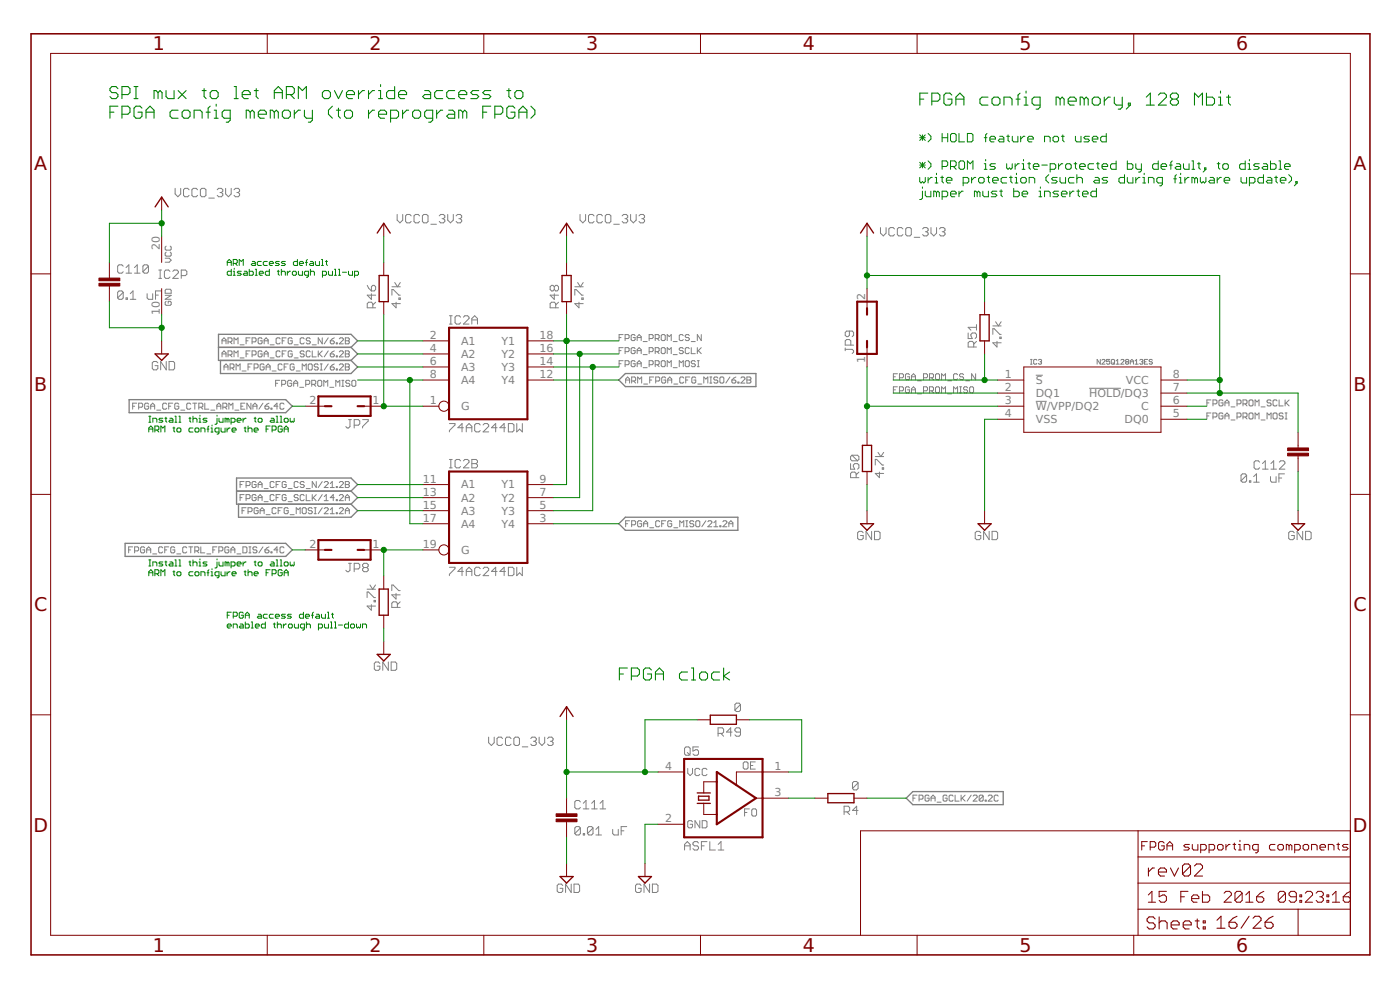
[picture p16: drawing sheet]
<svg xmlns="http://www.w3.org/2000/svg" width="420mm" height="297mm" viewBox="0 0 420 297" stroke-linecap="round" stroke-linejoin="round" font-family="sans-serif">
<defs><g id="words">
<g font-size="5.7" fill="#800000">
<text x="45.9" y="15.1">1</text>
<text x="110.9" y="15.1">2</text>
<text x="175.9" y="15.1">3</text>
<text x="240.9" y="15.1">4</text>
<text x="305.9" y="15.1">5</text>
<text x="371" y="15.1">6</text>
<text x="10.3" y="51.1">A</text>
<text x="406.3" y="51.1">A</text>
<text x="10.3" y="117.3">B</text>
<text x="406.3" y="117.3">B</text>
<text x="10.3" y="183.4">C</text>
<text x="406.2" y="183.4">C</text>
<text x="10.1" y="249.6">D</text>
<text x="406" y="249.6">D</text>
<text x="45.9" y="285.6">1</text>
<text x="110.9" y="285.6">2</text>
<text x="175.9" y="285.6">3</text>
<text x="240.9" y="285.6">4</text>
<text x="305.9" y="285.6">5</text>
<text x="371" y="285.6">6</text>
</g>
<g font-size="3.3" fill="#808080">
<text x="48" y="75.1" transform="rotate(-90 48 75.1)">20</text>
<text x="259.7" y="90" transform="rotate(-90 259.7 90)">2</text>
<text x="48" y="94.4" transform="rotate(-90 48 94.4)">10</text>
<text x="129" y="101.7">2</text>
<text x="161.9" y="101.7">18</text>
<text x="129" y="105.6">4</text>
<text x="138.4" y="103.4">A1</text>
<text x="138.4" y="107.4">A2</text>
<text x="150.5" y="107.4">Y2</text>
<text x="150.5" y="103.4">Y1</text>
<text x="161.9" y="105.6">16</text>
<text x="129" y="109.6">6</text>
<text x="129" y="113.5">8</text>
<text x="138.4" y="111.3">A3</text>
<text x="150.5" y="111.3">Y3</text>
<text x="161.9" y="113.5">12</text>
<text x="161.9" y="109.6">14</text>
<text x="259.7" y="108.9" transform="rotate(-90 259.7 108.9)">1</text>
<text x="301.5" y="113.5">1</text>
<text x="352" y="113.5">8</text>
<text x="138.4" y="115.2">A4</text>
<text x="150.5" y="115.2">Y4</text>
<text x="301.5" y="117.4">2</text>
<text x="310.9" y="115.2">S</text>
<text x="310.9" y="119.1">DQ1</text>
<text x="326.9" y="119.1">HOLD/DQ3</text>
<text x="337.9" y="115.2">VCC</text>
<text x="352" y="117.4">7</text>
<text x="92.9" y="121.3">2</text>
<text x="111.8" y="121.3">1</text>
<text x="129" y="121.3">1</text>
<text x="138.4" y="123">G</text>
<text x="301.5" y="121.3">3</text>
<text x="301.5" y="125.2">4</text>
<text x="310.9" y="123">W/VPP/DQ2</text>
<text x="342.5" y="123">C</text>
<text x="352" y="121.3">6</text>
<text x="352" y="125.2">5</text>
<text x="310.9" y="127">VSS</text>
<text x="337.5" y="127">DQ0</text>
<text x="126.9" y="144.8">11</text>
<text x="126.9" y="148.8">13</text>
<text x="138.4" y="146.6">A1</text>
<text x="150.5" y="146.6">Y1</text>
<text x="161.9" y="148.8">7</text>
<text x="161.9" y="144.8">9</text>
<text x="126.9" y="152.7">15</text>
<text x="138.4" y="150.5">A2</text>
<text x="138.4" y="154.4">A3</text>
<text x="150.5" y="154.4">Y3</text>
<text x="150.5" y="150.5">Y2</text>
<text x="161.9" y="152.7">5</text>
<text x="126.9" y="156.6">17</text>
<text x="138.4" y="158.3">A4</text>
<text x="150.5" y="158.3">Y4</text>
<text x="161.9" y="156.6">3</text>
<text x="92.9" y="164.4">2</text>
<text x="111.8" y="164.4">1</text>
<text x="126.9" y="164.4">19</text>
<text x="138.4" y="166.2">G</text>
<text x="199.6" y="231.1">4</text>
<text x="232.5" y="231.1">1</text>
<text x="232.5" y="238.9">3</text>
<text x="199.6" y="246.8">2</text>
</g>
</g></defs>
<g fill="none" stroke="#808080" stroke-width=".3">
<path d="M52.6 56.5v1.7l.8 .8 .8-.8v-1.7M56.7 56.9l-.4-.4h-.8l-.4 .4v1.7l.4 .4h.8l.4-.4M59.3 56.9l-.4-.4h-.9l-.4 .4v1.7l.4 .4h.9l.4-.4M60.1 56.9l.5-.4h.8l.4 .4v1.7l-.4 .4h-.8l-.5-.4zM62.7 59.4h1.6M65.2 56.9l.4-.4h.8l.5 .4v.5l-.5 .4M66 57.8h.4M66.4 57.8l.5 .4v.4l-.5 .4h-.8l-.4-.4M67.7 56.5v1.7l.9 .8 .8-.8v-1.7M70.2 56.9l.5-.4h.8l.4 .4v.5l-.4 .4M71.1 57.8h.4M71.5 57.8l.4 .4v.4l-.4 .4h-.8l-.5-.4"/>
<path d="M37 79.9l-.4-.4h-.9l-.4 .4v1.6l.4 .5h.9l.4-.5M44.6 79.9l-.5-.4h-.8l-.4 .4v1.6M44.6 79.9v1.6l-.5 .5h-.8l-.4-.5M44.6 79.9l-1.7 1.6M49.6 77.5h1.2l.6 .6-.6 .6h-1.2M49.9 73.9l-.3 .2v.7l.3 .3h1.2l.3-.3v-.7l-.3-.2M49.9 75.6l-.3 .4v.6l.3 .3h1.2l.3-.3v-.6l-.3-.4M119.2 64.3v1.7l.8 .9 .9-.9v-1.7M123.4 64.8l-.4-.5h-.9l-.4 .5v1.6l.4 .5h.9l.4-.5M125.9 64.8l-.4-.5h-.8l-.5 .5v1.6l.5 .5h.8l.4-.5M127.2 64.3h.8l.5 .5v1.6l-.5 .5h-.8l-.4-.5v-1.6zM129.3 67.3h1.7"/>
<path d="M131.8 64.8l.4-.5h.9l.4 .5v.4l-.4 .4M132.7 65.6h.4M133.1 65.6l.4 .4v.4l-.4 .5h-.9l-.4-.5M134.4 64.3v1.7l.8 .9 .8-.9v-1.7M136.9 64.8l.4-.5h.8l.5 .5v.4l-.5 .4M137.7 65.6h.4M138.1 65.6l.5 .4v.4l-.5 .5h-.8l-.4-.5M174.1 64.3v1.7l.8 .9 .8-.9v-1.7M178.3 64.8l-.4-.5h-.9l-.4 .5v1.6l.4 .5h.9l.4-.5M180.8 64.8l-.4-.5h-.8l-.5 .5v1.6l.5 .5h.8l.4-.5M182.1 64.3h.8l.4 .5v1.6l-.4 .5h-.8l-.4-.5v-1.6zM184.2 67.3h1.7"/>
<path d="M186.7 64.8l.4-.5h.9l.4 .5v.4l-.4 .4M187.6 65.6h.4M188 65.6l.4 .4v.4l-.4 .5h-.9l-.4-.5M189.3 64.3v1.7l.8 .9 .8-.9v-1.7M191.8 64.8l.4-.5h.8l.4 .5v.4l-.4 .4M192.6 65.6h.4M193 65.6l.4 .4v.4l-.4 .5h-.8l-.4-.5M264.2 68.3v1.7l.9 .8 .8-.8v-1.7M268.5 68.7l-.5-.4h-.8l-.4 .4v1.7l.4 .4h.8l.5-.4M271 68.7l-.4-.4h-.9l-.4 .4v1.7l.4 .4h.9l.4-.4M271.8 68.7l.4-.4h.9l.4 .4v1.7l-.4 .4h-.9l-.4-.4zM274.4 71.2h1.6"/>
<path d="M276.9 68.7l.4-.4h.8l.5 .4v.4l-.5 .4M277.7 69.5h.4M278.1 69.5l.5 .5v.4l-.5 .4h-.8l-.4-.4M279.4 68.3v1.7l.8 .8 .9-.8v-1.7M281.9 68.7l.4-.4h.9l.4 .4v.4l-.4 .4M282.8 69.5h.4M283.2 69.5l.4 .5v.4l-.4 .4h-.9l-.4-.4M37 87.7l-.4-.4h-.9l-.4 .4v1.7M37 87.7v1.7l-.4 .4h-.9l-.4-.4M37 87.7l-1.7 1.7M37.8 89.4h.4v.4h-.4zM37.8 82h1.7"/>
<path d="M37.8 80.3l.9-.8v2.5M39.1 89.8h1.7M39.1 88.1l.8-.8v2.5M40.4 82h1.6M40.4 80.3l.8-.8v2.5M44.2 88.1v1.3l.4 .4h1.2v-1.7M46.7 88.5h.8M47.6 83.5h.9M47.6 81h.9M48.1 81v2.5M48.3 87.3h-1.6v2.5M49.6 88.6h1.8l-1.8 1.2h1.8"/>
<path d="M49.9 90.4l-.3 .3v.6l.3 .3h1.2l.3-.3v-.6l-.3-.3h-.6v.6M49.9 86.8h1.2l.3 .3v.9h-1.8v-.9zM51 81.4l-.4-.4h-.8l-.5 .4v1.7l.5 .4h.8l.4-.4M51.9 81.4l.4-.4h.8l.4 .4v.5l-1.6 1.6h1.6M54.4 82.7h1.2l.5-.4v-.9l-.5-.4h-1.2v2.5M110.2 85.6l.4 .9 .9 .8M111.5 86l.4-.4h.4l.4 .4v.9l-.4 .4h-.8zM111.5 88.1v1.7l-1.3-1.2h2.5M111.9 92.4v-1.3l-.4-.4h-.9l-.4 .4v1.3h2.5M112.7 90.7l-.8 .8M117.6 88.6v-1.7h.4l1.7 1.7h.4M117.6 86h2.5"/>
<path d="M118.5 84.8l.8 1.2 .8-1.2M118.9 90.7v1.7l-1.3-1.3h2.5M119.7 89.4h.4v.4h-.4zM134.9 97.2h.8M134.9 94.7h.8M135.3 94.7v2.5M138.2 95.2l-.4-.5h-.8l-.4 .5v1.6l.4 .4h.8l.4-.4M139.1 95.2l.4-.5h.8l.5 .5v.4l-1.7 1.6h1.7M141.6 97.2v-1.6l.9-.9 .8 .9v1.6M141.6 96h1.7M166.3 86l-.4-.4h-.4l-.4 .4v.9l.4 .4h.4l.4-.4M166.3 86l.5-.4h.4l.4 .4v.9l-.4 .4h-.4l-.5-.4"/>
<path d="M166.3 88.1v1.7l-1.2-1.2h2.5M166.3 86v.9M166.8 92.4v-1.3l-.5-.4h-.8l-.4 .4v1.3h2.5M167.6 90.7l-.8 .8M172.5 88.6v-1.7h.4l1.7 1.7h.4M172.5 86h2.5M173.4 84.8l.8 1.2 .8-1.2M173.8 90.7v1.7l-1.3-1.3h2.5M174.6 89.4h.4v.4h-.4zM254.9 99.3v1.3l-.4 .4h-.4l-.4-.4v-.8l.4-.5h1.7l.4 .5v.8l-.4 .4M290.6 99.9v1.7h1.2l-.4-.8v-.5l.4-.4h.9l.4 .4v.9l-.4 .4M293.1 97.4v1.7"/>
<path d="M293.1 98.2h-2.5l.8 .9M298 97.8h2.5M298.8 96.5l.8 1.3 .9-1.3M47.4 108.9l-.5-.4h-.8l-.4 .4v1.7l.4 .4h.8l.5-.4v-.9h-.9M49.9 108.5v2.5l-1.7-2.5v2.5M50.7 108.5h1.3l.4 .4v1.7l-.4 .4h-1.3zM66.6 103.2v-1.2l.6-.6 .6 .6v1.2M66.6 107.1v-1.2l.6-.6 .6 .6v1.2M66.6 102.3h1.2M66.6 106.2h1.2M67.2 111v-1.2l.6-.6 .6 .6v1.2M67.2 110.1h1.2"/>
<path d="M68.4 102.6h.9l.3-.3v-.6l-.3-.3h-.9v1.8M68.4 106.5h.9l.3-.3v-.6l-.3-.3h-.9v1.8M69 110.4h.9l.3-.3v-.6l-.3-.3h-.9v1.8M69 102.6l.6 .6M69 106.5l.6 .6M69.6 110.4l.6 .6M70.2 103.2v-1.8l.6 .6 .6-.6v1.8M70.2 107.1v-1.8l.6 .6 .6-.6v1.8M70.8 111v-1.8l.6 .6 .7-.6v1.8M72.1 103.5h1.2M72.1 107.4h1.2M72.6 111.3h1.3"/>
<path d="M73.9 102.3h.5M73.9 106.2h.5M74.4 110.1h.7M75.1 101.4h-1.2v1.8M75.1 105.3h-1.2v1.8M75.6 109.2h-1.2v1.8M75.6 102.6h1l.3-.3v-.6l-.3-.3h-1v1.8M75.6 106.5h1l.3-.3v-.6l-.3-.3h-1v1.8M76.3 110.4h.9l.3-.3v-.6l-.3-.3h-.9v1.8M78.7 105.6l-.3-.3h-.6l-.3 .3v1.2l.3 .3h.6l.3-.3v-.6h-.6M78.7 101.7l-.3-.3h-.6l-.3 .3v1.2l.3 .3h.6l.3-.3v-.6h-.6M79.3 109.5l-.3-.3h-.6l-.3 .3v1.2l.3 .3h.6l.3-.3v-.6h-.6"/>
<path d="M79.3 103.2v-1.2l.6-.6 .6 .6v1.2M79.3 107.1v-1.2l.6-.6 .6 .6v1.2M79.3 102.3h1.2M79.3 106.2h1.2M79.9 111v-1.2l.6-.6 .6 .6v1.2M79.9 110.1h1.2M81.1 103.5h1.2M81.1 107.4h1.2M81.7 111.3h1.2M82.7 115h.6M83.9 114.1h-1.2v1.8M84.1 101.7l-.3-.3h-.6l-.3 .3v1.2l.3 .3h.6l.3-.3"/>
<path d="M84.1 105.6l-.3-.3h-.6l-.3 .3v1.2l.3 .3h.6l.3-.3M84.5 115.3h.9l.3-.3v-.6l-.3-.3h-.9v1.8M84.7 109.5l-.3-.3h-.6l-.3 .3v1.2l.3 .3h.6l.3-.3M84.7 102.3h.6M84.7 106.2h.6M85.3 110.1h.6M85.9 101.4h-1.2v1.8M85.9 105.3h-1.2v1.8M86.5 109.2h-1.2v1.8M87.5 114.4l-.3-.3h-.6l-.3 .3v1.2l.3 .3h.6l.3-.3v-.6h-.6M87.7 101.7l-.3-.3h-.6l-.3 .3v1.2l.3 .3h.6l.3-.3v-.6h-.6M87.7 105.6l-.3-.3h-.6l-.3 .3v1.2l.3 .3h.6l.3-.3v-.6h-.6"/>
<path d="M88.1 115h1.2M88.1 115.9v-1.2l.7-.6 .5 .6v1.2M88.3 109.5l-.3-.3h-.6l-.3 .3v1.2l.3 .3h.6l.3-.3v-.6h-.6M88.3 103.5h1.2M88.3 107.4h1.2M88.9 111.3h1.2M90 116.2h1.1M90.7 111v-1.8l.6 .6 .6-.6v1.8M91.3 101.7l-.3-.3h-.6l-.3 .3v1.2l.3 .3h.6l.3-.3M91.3 105.6l-.3-.3h-.6l-.3 .3 .3 .6h.6l.3 .3-.3 .6h-.6l-.3-.3M91.8 115.3h.8l.4-.3v-.6l-.4-.3h-.8v1.8M92.8 109.2h.6l.3 .3v1.2l-.3 .3h-.6l-.3-.3v-1.2z"/>
<path d="M93.1 105.6l-.3-.3h-.6l-.3 .3v1.2l.3 .3h.6l.3-.3M93.1 101.7l-.3-.3h-.6l-.3 .3 .3 .6h.6l.3 .6-.3 .3h-.6l-.3-.3M93.6 115.3h.9l.3-.3v-.6l-.3-.3h-.9v1.8M93.7 105.3v1.8h1.2M93.7 103.5h1.2M94.1 115.3l.7 .6M95.4 114.4l.3-.3h.6l.3 .3v1.2l-.3 .3h-.6l-.3-.3zM95.5 109.5l-.3-.3h-.6l-.3 .3 .3 .6h.6l.3 .3-.3 .6h-.6l-.3-.3M95.5 105.3v1.8M95.8 106.2l.9 .9M96.1 109.2h.6M96.1 111h.6"/>
<path d="M96.4 109.2v1.8M96.7 101.4v1.8l-1.2-1.8v1.8M96.7 105.3l-1.2 1.2M97.2 115.9v-1.8l.6 .6 .6-.6v1.8M98.5 101.4l-1.2 1.8M98.5 109.2l-1.2 1.8M98.5 105.3l-1.2 1.8M99 116.2h1.2M99.1 106.2h.9l.3 .6-.3 .3h-.6l-.3-.3zM99.1 102.3h.9l.3 .6-.3 .3h-.6l-.3-.3zM99.1 110.1h.9l.3 .6-.3 .3h-.6l-.3-.3zM100.3 101.4l-1.2 .9"/>
<path d="M100.3 109.2l-1.2 .9M100.3 105.3l-1.2 .9M100.8 115.9v-1.8l.6 .6 .6-.6v1.8M100.9 102.9h.3v.3h-.3zM100.9 106.8h.3v.3h-.3zM100.9 110.7h.3v.3h-.3zM101.8 101.7l.3-.3h.6l.3 .3v.3l-1.2 1.2h1.2M101.8 109.5l.3-.3h.6l.3 .3v.3l-1.2 1.2h1.2M101.8 105.6l.3-.3h.6l.3 .3v.3l-1.2 1.2h1.2M102.6 114.1h.6M102.6 115.9h.6M102.9 114.1v1.8"/>
<path d="M103.6 101.4h.9l.3 .3-.3 .6 .3 .6-.3 .3h-.9zM103.6 109.2h.9l.3 .3-.3 .6 .3 .6-.3 .3h-.9zM103.6 105.3h.9l.3 .3-.3 .6 .3 .6-.3 .3h-.9zM103.6 102.3h.9M103.6 110.1h.9M103.6 106.2h.9M105 114.4l-.3-.3h-.6l-.3 .3 .3 .6h.6l.3 .3-.3 .6h-.6l-.3-.3M105.6 114.4l.3-.3h.6l.3 .3v1.2l-.3 .3h-.6l-.3-.3zM185.8 105.2h.6M185.8 109.1h.6M185.8 101.3h.6M187 100.4h-1.2v1.8"/>
<path d="M187 104.3h-1.2v1.8M187 108.2h-1.2v1.8M187.6 101.6h.9l.3-.3v-.6l-.3-.3h-.9v1.8M187.6 105.5h.9l.3-.3v-.6l-.3-.3h-.9v1.8M187.6 109.4h.9l.3-.3v-.6l-.3-.3h-.9v1.8M187.8 114.9v-1.2l.6-.6 .6 .6v1.2M187.8 114h1.2M189.6 114.3h.9l.3-.3v-.6l-.3-.3h-.9v1.8M190.2 114.3l.6 .6M190.6 104.6l-.3-.3h-.6l-.3 .3v1.2l.3 .3h.6l.3-.3v-.6h-.6M190.6 100.7l-.3-.3h-.6l-.3 .3v1.2l.3 .3h.6l.3-.3v-.6h-.6M190.6 108.5l-.3-.3h-.6l-.3 .3v1.2l.3 .3h.6l.3-.3v-.6h-.6"/>
<path d="M191.2 105.2h1.2M191.2 102.2v-1.2l.6-.6 .6 .6v1.2M191.2 106.1v-1.2l.6-.6 .6 .6v1.2M191.2 110v-1.2l.6-.6 .6 .6v1.2M191.2 109.1h1.2M191.2 101.3h1.2M191.4 114.9v-1.8l.6 .6 .6-.6v1.8M193 106.4h1.2M193 110.3h1.2M193 102.5h1.2M193.2 115.2h1.2M194.8 101.6h.9l.3-.3v-.6l-.3-.3h-.9v1.8"/>
<path d="M194.8 105.5h.9l.3-.3v-.6l-.3-.3h-.9v1.8M194.8 109.4h.9l.3-.3v-.6l-.3-.3h-.9v1.8M195 114h.6M196.2 113.1h-1.2v1.8M196.6 101.6h.9l.3-.3v-.6l-.3-.3h-.9v1.8M196.6 105.5h.9l.3-.3v-.6l-.3-.3h-.9v1.8M196.6 109.4h.9l.3-.3v-.6l-.3-.3h-.9v1.8M196.8 114.3h.9l.3-.3v-.6l-.3-.3h-.9v1.8M197.2 105.5l.6 .6M197.2 109.4l.6 .6M197.2 101.6l.6 .6M198.4 100.7l.3-.3h.6l.3 .3v1.2l-.3 .3h-.6l-.3-.3z"/>
<path d="M198.7 104.3h.6l.3 .3v1.2l-.3 .3h-.6l-.3-.3v-1.2zM198.7 108.2h.6l.3 .3v1.2l-.3 .3h-.6l-.3-.3v-1.2zM199.8 113.4l-.3-.3h-.6l-.3 .3v1.2l.3 .3h.6l.3-.3v-.6h-.6M200.2 102.2v-1.8l.7 .6 .5-.6v1.8M200.2 106.1v-1.8l.7 .6 .5-.6v1.8M200.2 110v-1.8l.7 .6 .5-.6v1.8M200.4 114.9v-1.2l.6-.6 .6 .6v1.2M200.4 114h1.2M202 106.4h1.2M202 110.3h1.2M202 102.5h1.2M202.2 115.2h1.2"/>
<path d="M203.9 110v-1.8l.5 .6 .7-.6v1.8M205.1 104.6l-.4-.3h-.5l-.3 .3 .3 .6h.5l.4 .3-.4 .6h-.5l-.3-.3M205.1 100.7l-.4-.3h-.5l-.3 .3v1.2l.3 .3h.5l.4-.3M205.2 113.4l-.3-.3h-.6l-.3 .3v1.2l.3 .3h.6l.3-.3M205.8 114h.6M206 108.2h.6l.3 .3v1.2l-.3 .3h-.6l-.3-.3v-1.2zM206.9 104.6l-.3-.3h-.6l-.3 .3v1.2l.3 .3h.6l.3-.3M206.9 100.7l-.3-.3h-.6l-.3 .6 .3 .3h.6l.3 .6-.3 .3h-.6l-.3-.3M207 113.1h-1.2v1.8M207.5 104.3v1.8h1.2M207.5 102.5h1.2M208.7 108.5l-.3-.3h-.6l-.3 .6 .3 .3h.6l.3 .6-.3 .3h-.6l-.3-.3"/>
<path d="M208.8 113.4l-.3-.3h-.6l-.3 .3v1.2l.3 .3h.6l.3-.3v-.6h-.6M209.3 104.3v1.8M209.3 108.2h.6M209.3 110h.6M209.4 115.2h1.2M209.6 105.2l.9 .9M209.6 108.2v1.8M210.5 100.4v1.8l-1.2-1.8v1.8M210.5 104.3l-1.2 1.2M211.2 114.9v-1.8l.6 .6 .6-.6v1.8M213 113.1h.6M213 114.9h.6"/>
<path d="M213.3 113.1v1.8M215.4 113.4l-.3-.3h-.6l-.3 .6 .3 .3h.6l.3 .6-.3 .3h-.6l-.3-.3M216.3 113.1h.6l.3 .3v1.2l-.3 .3h-.6l-.3-.3v-1.2zM219.1 113.1l-1.3 1.8M219.6 114h1l.3 .6-.3 .3h-.7l-.3-.3zM220.9 113.1l-1.3 .9M221.4 114.6h.4v.3h-.4zM222.4 113.4l.3-.3h.6l.3 .3v.3l-1.2 1.2h1.2M224.2 114h.9M224.2 113.1h.9l.3 .3-.3 .6 .3 .6-.3 .3h-.9zM253.7 104.8h2.1l.4 .4v.4l-.4 .5M253.7 104.4v.8"/>
<path d="M255.3 103.5v-1.2l-.4-.4h-.8l-.4 .4v1.2h2.5M268.1 113.1h.6M268.1 117h.6M269.3 112.1h-1.2v1.8M269.3 116.1h-1.2v1.8M269.9 113.3h.9l.3-.2v-.7l-.3-.3h-.9v1.8M269.9 117.3h.9l.3-.3v-.6l-.3-.3h-.9v1.8M272.9 112.4l-.3-.3h-.6l-.3 .3v1.2l.3 .3h.6l.3-.3v-.5h-.6M272.9 116.4l-.3-.3h-.6l-.3 .3v1.2l.3 .3h.6l.3-.3v-.6h-.6M273.5 113.9v-1.1l.7-.7 .5 .7v1.1M273.5 113.1h1.2M273.5 117.9v-1.2l.7-.6 .5 .6v1.2"/>
<path d="M273.5 117h1.2M275.4 114.3h1.1M275.4 118.2h1.1M277.2 113.3h.8l.4-.2v-.7l-.4-.3h-.8v1.8M277.2 117.3h.8l.4-.3v-.6l-.4-.3h-.8v1.8M279 113.3h.9l.3-.2v-.7l-.3-.3h-.9v1.8M279 117.3h.9l.3-.3v-.6l-.3-.3h-.9v1.8M279.5 113.3l.7 .6M279.5 117.3l.7 .6M280.8 112.4l.3-.3h.6l.3 .3v1.2l-.3 .3h-.6l-.3-.3zM281.1 116.1h.6l.3 .3v1.2l-.3 .3h-.6l-.3-.3v-1.2zM282.6 113.9v-1.8l.6 .7 .6-.7v1.8"/>
<path d="M282.6 117.9v-1.8l.6 .6 .6-.6v1.8M284.4 114.3h1.2M284.4 118.2h1.2M286.2 117.9v-1.8l.6 .6 .6-.6v1.8M287.4 112.4l-.3-.3h-.6l-.3 .3v1.2l.3 .3h.6l.3-.3M288 116.1h.6M288 117.9h.6M288.3 116.1v1.8M289.2 112.4l-.3-.3h-.6l-.3 .3 .3 .7h.6l.3 .2-.3 .6h-.6l-.3-.3M289.8 114.3h1.2M290.4 116.4l-.3-.3h-.6l-.3 .6 .3 .3h.6l.3 .6-.3 .3h-.6l-.3-.3M291.3 116.1h.6l.3 .3v1.2l-.3 .3h-.6l-.3-.3v-1.2z"/>
<path d="M292.2 104.1v-1.3l-.4-.4h-.8l-.4 .4v1.3h2.5M292.8 112.1v1.8l-1.2-1.8v1.8M293.1 102.4l-.9 .9M298 100.3v-1.7h.4l1.7 1.7h.4M299.2 102.4v1.7l-1.2-1.3h2.5M300.1 101.2h.4v.4h-.4zM309.3 109.3h.5M309.3 107.8h.5M309.5 107.8v1.5M310.9 112.6h2.1M311.2 108.1l-.3-.3-.7 .3v.9l.3 .3 .7-.3M311.6 108.1l.8-.3 .2 .3-.2 .4"/>
<path d="M312.1 108.5h.3M312.4 108.5l.2 .3-.2 .5-.8-.3M326.9 116.5h9.5M330.2 107.8v1.5l-.9-1.5v1.5M330.7 108.1l.2-.3 .7 .3-.9 1.2h.9M333.1 107.8h-1v.7l.5-.2 .5 .2-.3 .8-.7-.3M333.5 108.1l.3-.3 .7 .3v.9l-.3 .3-.7-.3zM334 108.8l.5 .5M334.9 109.3h1M334.9 108.3l.5-.5v1.5M336.4 108.1l.2-.3 .7 .3-.9 1.2h.9M338 108.5l-.2 .3 .2 .5 .8-.3-.3-.5"/>
<path d="M338 108.5l-.2-.2 .2-.5 .8 .3-.3 .4M338 108.5h.5M339.2 108.5h1M339.2 109.3v-1l.5-.5 .5 .5v1M340.6 109.3h1M340.6 108.3l.5-.5v1.5M342.1 108.1l.7-.3 .2 .3-.2 .4M342.5 108.5h.3M342.8 108.5l.2 .3-.2 .5-.7-.3M343.5 108.5h.5M344.4 107.8h-.9v1.5h.9M345.8 108.1l-.2-.3-.7 .3 .2 .4h.5l.2 .3-.2 .5-.7-.3"/>
<path d="M363.4 120h-1.2v1.8M383.9 120v1.8h1.2M385.7 120v1.8M386.9 120l-1.2 1.2M39.8 121.9h.6M41 121h-1.2v1.8M41.6 122.2h.9l.3-.3v-.6l-.3-.3h-.9v1.8M44.6 121.3l-.3-.3h-.6l-.3 .3v1.2l.3 .3h.6l.3-.3v-.6h-.6M45.2 121.9h1.2M45.2 122.8v-1.2l.6-.6 .6 .6v1.2M47 123.1h1.2M50 121.3l-.3-.3h-.6l-.3 .3v1.2l.3 .3h.6l.3-.3"/>
<path d="M50.6 121.9h.6M51.8 121h-1.2v1.8M53.7 121.3l-.4-.3h-.6l-.2 .3v1.2l.2 .3h.6l.4-.3v-.6h-.7M54.3 123.1h1.2M57.3 121.3l-.3-.3h-.7l-.3 .3v1.2l.3 .3h.7l.3-.3M57.8 121h1.3M58.5 121v1.8M59.7 122.2h.9l.3-.3v-.6l-.3-.3h-.9v1.8M60.3 122.2l.6 .6M61.5 121v1.8h1.2M63.3 123.1h1.2M65.1 122.8v-1.2l.6-.6 .6 .6v1.2"/>
<path d="M65.1 121.9h1.2M66.9 122.2h.9l.3-.3v-.6l-.3-.3h-.9v1.8M67.5 122.2l.6 .6M68.7 122.8v-1.8l.6 .6 .6-.6v1.8M70.5 123.1h1.2M72.3 121.9h.6M73.5 121h-1.2v1.8h1.2M75.3 121v1.8l-1.2-1.8v1.8M75.9 121.9h1.2M75.9 122.8v-1.2l.6-.6 .6 .6v1.2M78.9 121l-1.2 1.8M79.5 121.9h.9l.3 .6-.3 .3h-.6l-.3-.3z"/>
<path d="M80.7 121l-1.2 .9M81.3 122.5h.3v.3h-.3zM83.4 121.9h-1.2l.9-.9v1.8M85.2 121.3l-.3-.3h-.6l-.3 .3v1.2l.3 .3h.6l.3-.3M104.6 125.9h.9M105 125.9v2.1l-.4 .4h-.4l-.4-.4M106.3 127.6h1.2l.5-.4v-.9l-.5-.4h-1.2v2.5M108.8 125.9h1.7v.4l-1.7 1.7v.4M134.9 137.9h.8M134.9 127.1h1.6v.4l-1.6 1.7v.4M135.3 137.9v2.5M138.2 138.3l-.4-.4h-.8l-.4 .4v1.7l.4 .4h.8l.4-.4"/>
<path d="M139.1 138.3l.4-.4h.8l.5 .4v.4l-1.7 1.7h1.7M139.1 128.3h-1.7l1.3-1.2v2.5M139.9 128.3h1.7M139.9 129.6v-1.7l.9-.8 .8 .8v1.7M141.6 137.9h1.3l.4 .4v.4l-.4 .4 .4 .4v.5l-.4 .4h-1.3zM141.6 139.1h1.3M144.1 127.5l-.4-.4h-.8l-.4 .4v1.7l.4 .4h.8l.4-.4M145 127.5l.4-.4h.8l.5 .4v.4l-1.7 1.7h1.7M149.2 128.3h-1.7l1.3-1.2v2.5M151.7 128.3h-1.7l1.3-1.2v2.5M152.6 127.1h1.2l.4 .4v1.7l-.4 .4h-1.2zM155.1 127.1v2.5l.8-.8 .9 .8v-2.5"/>
<path d="M255.3 139.1v1.7h1.2l-.4-.8v-.5l.4-.4h.9l.4 .4v.9l-.4 .4M255.7 136.6l-.4 .4v.8l.4 .5h1.7M255.7 136.6h1.7l.4 .4v.8l-.4 .5M255.7 136.6l1.7 1.7M262.7 139.5v-1.7h.4l1.7 1.7h.4M262.7 137h2.5M263.5 135.7l.9 1.3 .8-1.3M310.9 120.4h3.2M362.2 120.9h.6M362.2 124.8h.6M363.4 123.9h-1.2v1.8M364 121.2h.9l.3-.3v-.6l-.3-.3h-.9v1.8"/>
<path d="M364 125.1h.9l.3-.3v-.6l-.3-.3h-.9v1.8M367 124.2l-.3-.3h-.6l-.3 .3v1.2l.3 .3h.6l.3-.3v-.6h-.6M367 120.3l-.3-.3h-.6l-.3 .3v1.2l.3 .3h.6l.3-.3v-.6h-.6M367.6 120.9h1.2M367.6 125.7v-1.2l.6-.6 .6 .6v1.2M367.6 121.8v-1.2l.6-.6 .6 .6v1.2M367.6 124.8h1.2M369.4 122.1h1.2M369.4 126h1.2M371.2 121.2h.9l.3-.3v-.6l-.3-.3h-.9v1.8M371.2 125.1h.9l.3-.3v-.6l-.3-.3h-.9v1.8M373 121.2h1l.2-.3v-.6l-.2-.3h-1v1.8"/>
<path d="M373 125.1h1l.2-.3v-.6l-.2-.3h-1v1.8M373.7 121.2l.5 .6M373.7 125.1l.5 .6M374.8 120.3l.4-.3h.6l.2 .3v1.2l-.2 .3h-.6l-.4-.3zM374.8 124.2l.4-.3h.6l.2 .3v1.2l-.2 .3h-.6l-.4-.3zM376.7 121.8v-1.8l.6 .6 .5-.6v1.8M376.7 125.7v-1.8l.6 .6 .5-.6v1.8M378 138.7l-.4-.4h-.8l-.4 .4v1.6l.4 .5h.8l.4-.5M378.5 122.1h1.2M378.5 126h1.2M378.9 139.1l.8-.8v2.5M380.3 125.7v-1.8l.6 .6 .6-.6v1.8"/>
<path d="M381.4 139.1l.8-.8v2.5M381.5 120.3l-.3-.3h-.6l-.3 .6 .3 .3h.6l.3 .6-.3 .3h-.6l-.3-.3M382.1 124.2l.3-.3h.6l.3 .3v1.2l-.3 .3h-.6l-.3-.3zM383.3 120.3l-.3-.3h-.6l-.3 .3v1.2l.3 .3h.6l.3-.3M383.9 138.7l.5-.4h.8l.4 .4v.4l-1.7 1.7h1.7M385.1 124.2l-.3-.3h-.6l-.3 .3 .3 .6h.6l.3 .3-.3 .6h-.6l-.3-.3M385.7 123.9h.6M385.7 125.7h.6M386 120.9l.9 .9M386 123.9v1.8M72.1 149.3h.5M72.1 145.4h.5"/>
<path d="M72.6 153.2h.7M73.3 144.5h-1.2v1.8M73.3 148.4h-1.2v1.8M73.9 149.6h.9l.3-.3v-.6l-.3-.3h-.9v1.8M73.9 145.7h.9l.3-.3v-.6l-.3-.3h-.9v1.8M73.9 152.3h-1.3v1.8M74.4 153.5h1l.2-.3v-.6l-.2-.3h-1v1.8M76.9 148.7l-.3-.3h-.7l-.3 .3v1.2l.3 .3h.7l.3-.3v-.6h-.6M76.9 144.8l-.3-.3h-.7l-.3 .3v1.2l.3 .3h.7l.3-.3v-.6h-.6M77.5 149.3h1.2M77.5 146.3v-1.2l.6-.6 .6 .6v1.2M77.5 150.2v-1.2l.6-.6 .6 .6v1.2"/>
<path d="M77.5 152.6l-.3-.3h-.6l-.3 .3v1.2l.3 .3h.6l.3-.3v-.6h-.6M77.5 145.4h1.2M78.1 153.2h1.2M78.1 154.1v-1.2l.6-.6 .6 .6v1.2M79.3 150.5h1.2M79.3 146.6h1.2M79.9 154.4h1.2M82.3 148.7l-.3-.3h-.6l-.3 .3v1.2l.3 .3h.6l.3-.3M82.3 144.8l-.3-.3h-.6l-.3 .3v1.2l.3 .3h.6l.3-.3M82.9 149.3h.6M82.9 152.6l-.3-.3h-.6l-.3 .3v1.2l.3 .3h.6l.3-.3M82.9 145.4h.6"/>
<path d="M83.5 153.2h.6M84.1 148.4h-1.2v1.8M84.1 144.5h-1.2v1.8M84.7 152.3h-1.2v1.8M85.9 148.7l-.3-.3h-.6l-.3 .3v1.2l.3 .3h.6l.3-.3v-.6h-.6M85.9 144.8l-.3-.3h-.6l-.3 .3v1.2l.3 .3h.6l.3-.3v-.6h-.6M86.5 152.6l-.3-.3h-.6l-.3 .3v1.2l.3 .3h.6l.3-.3v-.6h-.6M86.5 150.5h1.2M86.5 146.6h1.2M87.1 154.4h1.2M88.9 154.1v-1.8l.6 .6 .6-.6v1.8M89.5 144.8l-.3-.3h-.6l-.3 .3v1.2l.3 .3h.6l.3-.3"/>
<path d="M89.5 148.7l-.3-.3h-.6l-.3 .6 .3 .3h.6l.3 .6-.3 .3h-.6l-.3-.3M90.7 152.6l.3-.3h.6l.3 .3v1.2l-.3 .3h-.6l-.3-.3zM91.3 148.7l-.3-.3h-.6l-.3 .3v1.2l.3 .3h.6l.3-.3M91.3 144.8l-.3-.3h-.6l-.3 .3 .3 .6h.6l.3 .3-.3 .6h-.6l-.3-.3M91.9 148.4v1.8h1.2M91.9 146.6h1.2M93.7 152.6l-.3-.3h-.6l-.3 .3 .3 .6h.6l.3 .3-.3 .6h-.6l-.3-.3M93.7 148.4v1.8M94 149.3l.9 .9M94.3 152.3h.6M94.3 154.1h.6M94.6 152.3v1.8"/>
<path d="M94.9 144.5v1.8l-1.2-1.8v1.8M94.9 148.4l-1.2 1.2M96.7 148.4l-1.2 1.8M96.7 152.3l-1.2 1.8M96.7 144.5l-1.2 1.8M97.3 152.6l.3-.3h.6l.3 .3v.3l-1.2 1.2h1.2M97.3 150.2h1.2M97.3 149l.6-.6v1.8M97.3 144.8l.3-.3h.6l.3 .3v.3l-1.2 1.2h1.2M99.1 152.9l.6-.6v1.8M99.1 154.1h1.2M99.1 145.1l.6-.6v1.8"/>
<path d="M99.1 146.3h1.2M100.3 149.3h-1.2l.9-.9v1.8M100.9 149.9h.3v.3h-.3zM100.9 146h.3v.3h-.3zM100.9 153.8h.3v.3h-.3zM101.8 148.7l.3-.3h.6l.3 .3v.3l-1.2 1.2h1.2M101.8 144.8l.3-.3h.6l.3 .3v.3l-1.2 1.2h1.2M101.8 152.6l.3-.3h.6l.3 .3v.3l-1.2 1.2h1.2M103.6 154.1v-1.2l.6-.6 .6 .6v1.2M103.6 149.3h1.2M103.6 144.5h.9l.3 .3-.3 .6 .3 .6-.3 .3h-.9zM103.6 150.2v-1.2l.6-.6 .6 .6v1.2"/>
<path d="M103.6 153.2h1.2M103.6 145.4h.9M134.9 140.4h.8M187.8 157.1h.6M189 156.3h-1.2v1.8M189.6 157.5h.9l.3-.4v-.6l-.3-.2h-.9v1.8M192.6 156.5l-.3-.2h-.6l-.3 .2v1.3l.3 .3h.6l.3-.3v-.7h-.6M193.2 157.1h1.2M193.2 158.1v-1.3l.6-.5 .6 .5v1.3M195 158.3h1.2M198 156.5l-.3-.2h-.6l-.3 .2v1.3l.3 .3h.6l.3-.3M198.6 157.1h.6"/>
<path d="M199.8 156.3h-1.2v1.8M201.6 156.5l-.3-.2h-.6l-.3 .2v1.3l.3 .3h.6l.3-.3v-.7h-.6M202.2 158.3h1.2M204 158.1v-1.8l.6 .5 .6-.5v1.8M205.8 156.3h.6M205.8 158.1h.6M206.1 156.3v1.8M208.2 156.5l-.3-.2h-.6l-.3 .5 .3 .3h.6l.3 .7-.3 .3h-.6l-.3-.3M208.8 156.5l.3-.2h.6l.3 .2v1.3l-.3 .3h-.6l-.3-.3zM211.8 156.3l-1.2 1.8M212.4 156.5l.3-.2h.6l.3 .2v.3l-1.2 1.3h1.2M214.2 158.1h1.2"/>
<path d="M214.2 156.8l.6-.5v1.8M216 157.8h.3v.3h-.3zM216.9 156.5l.3-.2h.6l.3 .2v.3l-1.2 1.3h1.2M218.7 157.1h1.2M218.7 158.1v-1.3l.7-.5 .5 .5v1.3M256.9 143.3v-1.3l-.4-.4h-.8l-.4 .4v1.3h2.5M257.8 141.6l-.9 .9M259.1 159.9l-.5-.5h-.8l-.4 .5v1.6l.4 .4h.8l.5-.4v-.8h-.9M261.6 159.4v2.5l-1.7-2.5v2.5M262.4 159.4h1.3l.4 .5v1.6l-.4 .4h-1.3zM263.9 141.6v1.7l-1.2-1.3h2.5M264.8 140.4h.4v.4h-.4z"/>
<path d="M294.3 159.9l-.4-.5h-.8l-.4 .5v1.6l.4 .4h.8l.4-.4v-.8h-.8M296.9 159.4v2.5l-1.7-2.5v2.5M297.7 159.4h1.3l.4 .5v1.6l-.4 .4h-1.3zM374.1 142.6l-.4-.4h-.8l-.5 .4v1.7M374.1 142.6v1.7l-.4 .4h-.8l-.5-.4M374.1 142.6l-1.7 1.7M375 144.3h.4v.4h-.4zM376.2 144.7h1.7M376.2 143l.9-.8v2.5M378.9 140.8h1.7M381.3 143v1.3l.4 .4h1.3v-1.7M381.4 140.8h1.7"/>
<path d="M383.8 143.4h.9M385.5 142.2h-1.7v2.5M388.4 159.9l-.4-.5h-.8l-.4 .5v1.6l.4 .4h.8l.4-.4v-.8h-.8M390.9 159.4v2.5l-1.6-2.5v2.5M391.8 159.4h1.3l.4 .5v1.6l-.4 .4h-1.3zM38.6 165h.6M39.8 164.1h-1.2v1.8M40.4 165.3h.9l.3-.3v-.6l-.3-.3h-.9v1.8M43.4 164.4l-.3-.3h-.6l-.3 .3v1.2l.3 .3h.6l.3-.3v-.6h-.6M44 165.9v-1.2l.6-.6 .6 .6v1.2M44 165h1.2M45.8 166.2h1.2"/>
<path d="M48.8 164.4l-.3-.3h-.6l-.3 .3v1.2l.3 .3h.6l.3-.3M49.4 165h.6M50.6 164.1h-1.2v1.8M52.5 164.4l-.4-.3h-.6l-.3 .3v1.2l.3 .3h.6l.4-.3v-.6h-.7M53 166.2h1.3M56 164.4l-.2-.3h-.6l-.4 .3v1.2l.4 .3h.6l.2-.3M56.7 164.1h1.1M57.3 164.1v1.8M58.5 165.3h.9l.3-.3v-.6l-.3-.3h-.9v1.8M59.1 165.3l.6 .6M60.3 164.1v1.8h1.2M62.1 166.2h1.2"/>
<path d="M63.9 165h.6M65.1 164.1h-1.2v1.8M65.7 165.3h.9l.3-.3v-.6l-.3-.3h-.9v1.8M68.7 164.4l-.3-.3h-.6l-.3 .3v1.2l.3 .3h.6l.3-.3v-.6h-.6M69.3 165h1.2M69.3 165.9v-1.2l.6-.6 .6 .6v1.2M71.1 166.2h1.2M72.9 164.1h.9l.3 .3v1.2l-.3 .3h-.9zM74.7 164.1h.6M74.7 165.9h.6M75 164.1v1.8M77.1 164.4l-.3-.3h-.6l-.3 .3v.3l.3 .3h.6l.3 .6-.3 .3h-.6l-.3-.3"/>
<path d="M78.9 164.1l-1.2 1.8M79.5 165h.9l.3 .6-.3 .3h-.6l-.3-.3zM80.7 164.1l-1.2 .9M81.3 165.6h.3v.3h-.3zM83.4 165h-1.2l.9-.9v1.8M85.2 164.4l-.3-.3h-.6l-.3 .3v1.2l.3 .3h.6l.3-.3M104.6 169h.9M105 169v2.1l-.4 .4h-.4l-.4-.4M106.3 170.7h1.2l.5-.4v-.9l-.5-.4h-1.2v2.5M109.2 170.3l-.4-.4v-.5l.4-.4h.9l.4 .4v.5l-.4 .4M109.2 170.3l-.4 .4v.4l.4 .4h.9l.4-.4v-.4l-.4-.4M109.2 170.3h.9"/>
<path d="M110.2 179.3v-1.7h.4l1.7 1.7h.4M110.2 176.8h2.5M111 175.5l.8 1.3 .9-1.3M117.6 177.2v-1.7h.4l1.7 1.7h.4M118.9 178.1v1.6l-1.3-1.2h2.5M134.9 170.2h1.6v.4l-1.6 1.7v.4M139.1 171.4h-1.7l1.3-1.2v2.5M139.9 172.7v-1.7l.9-.8 .8 .8v1.7M139.9 171.4h1.7M144.1 170.6l-.4-.4h-.8l-.4 .4v1.7l.4 .4h.8l.4-.4M145 170.6l.4-.4h.8l.5 .4v.4l-1.7 1.7h1.7M149.2 171.4h-1.7l1.3-1.2v2.5"/>
<path d="M151.7 171.4h-1.7l1.3-1.2v2.5M152.6 170.2h1.2l.4 .4v1.7l-.4 .4h-1.2zM155.1 170.2v2.5l.8-.8 .9 .8v-2.5M111.4 181.4v1.7l-1.2-1.3h2.5M112.3 180.1h.4v.5h-.4zM114 199.1l-.4-.5h-.8l-.5 .5v1.6l.5 .4h.8l.4-.4v-.8h-.8M116.5 198.6v2.5l-1.6-2.5v2.5M117.4 198.6h1.2l.5 .5v1.6l-.5 .4h-1.2zM119.3 182.2v-1.2l-.4-.4h-.9l-.4 .4v1.2h2.5M120.1 180.6l-.8 .8M219.7 219.6h-1.7l1.3-1.2v2.5M222.2 211.4l-.4-.4h-.8l-.4 .4v1.7"/>
<path d="M222.2 219.6h-1.2l-.4-.4v-.4l.4-.4h.8l.4 .4v1.7l-.4 .4h-.8l-.4-.4M222.2 211.4v1.7l-.4 .4h-.8l-.4-.4M222.2 211.4l-1.6 1.7M146.6 221.2v1.6l.9 .9 .8-.9v-1.6M150.8 221.6l-.4-.4h-.8l-.4 .4v1.7l.4 .4h.8l.4-.4M153.4 221.6l-.4-.4h-.9l-.4 .4v1.7l.4 .4h.9l.4-.4M154.6 221.2h.9l.4 .4v1.7l-.4 .4h-.9l-.4-.4v-1.7zM156.7 224.1h1.7M159.3 221.6l.4-.4h.8l.5 .4v.4l-.5 .4M160.1 222.4h.4M160.5 222.4l.5 .4v.5l-.5 .4h-.8l-.4-.4M161.8 221.2v1.6l.8 .9 .9-.9v-1.6"/>
<path d="M164.3 221.6l.4-.4h.9l.4 .4v.4l-.4 .4M165.2 222.4h.4M165.6 222.4l.4 .4v.5l-.4 .4h-.9l-.4-.4M205.4 224.5l.5-.4h.8l.4 .4v1.7l-.4 .4h-.8l-.5-.4zM206.3 225.8l.8 .8M206.4 230.5v1.5l.7 .7 .7-.7v-1.5M209.6 224.1h-1.6v1.3l.8-.5h.4l.4 .5v.8l-.4 .4h-.8l-.4-.4M210 230.9l-.3-.4h-.8l-.3 .4v1.4l.3 .4h.8l.3-.4M212.2 230.9l-.4-.4h-.7l-.4 .4v1.4l.4 .4h.7l.4-.4M215.5 220h1.3l.4-.4v-.8l-.4-.4h-1.3v2.5M216.3 220l.9 .9M223.1 229l.3-.4h.7l.4 .4v1.4l-.4 .4h-.7l-.3-.4z"/>
<path d="M225.2 229.7h.8M226.7 228.6h-1.5v2.2h1.5M257.5 234.9l-.4-.4h-.8l-.5 .4v1.7M257.5 234.9v1.7l-.4 .4h-.8l-.5-.4M257.5 234.9l-1.7 1.7M274 239.5h.6M275.2 238.6h-1.2v1.8M275.8 239.8h.9l.3-.3v-.6l-.3-.3h-.9v1.8M278.8 238.9l-.3-.3h-.6l-.3 .3v1.2l.3 .3h.6l.3-.3v-.6h-.6M279.4 239.5h1.2M284.2 238.9l-.3-.3h-.6l-.3 .3v1.2l.3 .3h.6l.3-.3v-.6h-.6M286 238.9l-.3-.3h-.6l-.3 .3v1.2l.3 .3h.6l.3-.3"/>
<path d="M286.6 238.6v1.8h1.2M288.4 238.6v1.8M288.8 239.5l.8 .9M289.6 238.6l-1.2 1.2M291.5 238.6l-1.2 1.8M292.1 238.9l.3-.3h.6l.3 .3v.3l-1.2 1.2h1.2M295.1 238.9l-.3-.3h-.6l-.3 .3v1.2M295.1 238.9v1.2l-.3 .3h-.6l-.3-.3M295.1 238.9l-1.2 1.2M296.6 238.9l.3-.3h.6l.3 .3v.3l-1.2 1.2h1.2M299.6 238.9l-.3-.3h-.6l-.3 .3v1.2l.3 .3h.6l.3-.3M174.2 240.6l-.4-.4h-.9l-.4 .4v1.7l.4 .4h.9l.4-.4"/>
<path d="M174.2 248.4l-.4-.4h-.9l-.4 .4v1.7M174.2 248.4v1.7l-.4 .4h-.9l-.4-.4M174.2 248.4l-1.7 1.7M175 250.1h.5v.4h-.5zM175 242.7h1.7M175 241l.9-.8v2.5M177.6 242.7h1.6M177.6 241l.8-.8v2.5M178 248.4l-.4-.4h-.9l-.4 .4v1.7M178 248.4v1.7l-.4 .4h-.9l-.4-.4M178 248.4l-1.7 1.7M178.8 250.5h1.7"/>
<path d="M178.8 248.9l.9-.9v2.5M180.1 242.7h1.7M180.1 241l.8-.8v2.5M183.9 248.9v1.2l.4 .4h1.2v-1.6M186.4 249.3h.8M188.1 248h-1.7v2.5M205.4 255v-1.6l.9-.9 .8 .9v1.6M205.4 253.8h1.7M207.8 246.6l-.3-.4h-.7l-.4 .4v1.4l.4 .4h.7l.3-.4v-.7h-.7M209.6 252.9l-.4-.4h-.8l-.4 .4v.5l.4 .4h.8l.4 .4v.4l-.4 .4h-.8l-.4-.4M210 246.2v2.2l-1.4-2.2v2.2M210.5 253.8h.8"/>
<path d="M210.7 246.2h1.1l.4 .4v1.4l-.4 .4h-1.1zM212.2 252.5h-1.7v2.5M213 252.5v2.5h1.7M215.5 255h1.7M215.5 253.4l.9-.9v2.5M223.5 243.8h.7M224.9 242.7h-1.4v2.2M226 242.7h.7l.4 .4v1.4l-.4 .4h-.7l-.4-.4v-1.4zM253.3 243.6h1.3l.4-.4v-.9l-.4-.4h-1.3v2.5M254.1 243.6l.9 .8M257.5 243.2h-1.7l1.3-1.3v2.5M279.4 240.4v-1.2l.6-.6 .6 .6v1.2"/>
<path d="M281.2 240.7h1.2M295.7 240.1h.3v.3h-.3zM168.9 265.7l-.4-.4h-.9l-.4 .4v1.7l.4 .4h.9l.4-.4v-.9h-.8M171.4 265.3v2.5l-1.7-2.5v2.5M172.3 265.3h1.2l.4 .4v1.7l-.4 .4h-1.2zM192.4 265.7l-.4-.4h-.8l-.5 .4v1.7l.5 .4h.8l.4-.4v-.9h-.8M194.9 265.3v2.5l-1.6-2.5v2.5M195.8 265.3h1.2l.5 .4v1.7l-.5 .4h-1.2z"/>
</g>
<g fill="none" stroke="#808080" stroke-width=".4">
<path d="M38.8 119.9h46.9l2 2-2 1.9h-46.9zM65.6 104.2h39.7M66.2 108.1v4h39.1l2-2-2-2M105.3 104.2l2-1.9-2-2h-39.7v7.8h39.7M105.3 104.2l2 2-2 1.9M185.7 114l2-1.9h39.2v3.9h-39.2zM71 147.3h34.3M71.6 151.3v3.9h33.7l2-2-2-1.9M105.3 147.3l2 2-2 2M105.3 147.3l2-1.9-2-2h-34.3v7.9h34.3M185.7 157.1l2-1.9h33.7v3.9h-33.7zM37.5 163h48.2l2 2-2 1.9h-48.2z"/>
<path d="M272 239.5l1.9-2h27.2v3.9h-27.2z"/>
</g>
<g fill="none" stroke="#800000" stroke-width=".3">
<path d="M15.2 16h390.1v264.6h-390.1zM80.2 10.1v5.9M145.2 10.1v5.9M210.2 10.1v5.9M275.2 10.1v5.9M340.3 10.1v5.9M48.5 59.1v4M32.8 78.7v4.8M48.5 70.9v7.8M115.2 67v3.9M115.2 78.7v4M170 67v3.9"/>
<path d="M170 78.7v4M260.2 67v3.9M9.3 82.2h5.9M32.8 85.8v4.7M48.5 86.6v7.8M115.2 90.5v3.9M170 90.5v3.9M260.2 86.6v5.9M295.5 90.5v3.9M405.3 82.2h5.8M48.5 102.3v3.9M126.9 114h7.9"/>
<path d="M126.9 110.1h7.9M126.9 102.3h7.9M126.9 106.2h7.9M158.3 114h7.8M158.3 110.1h7.8M158.3 102.3h7.8M158.3 106.2h7.8M260.2 104.2v5.9M295.5 102.3v3.9M299.4 114h7.9M299.4 117.9h7.9M307.3 110.1h41.1v19.6h-41.1z"/>
<path d="M348.4 114h7.9M348.4 117.9h7.9M91.6 121.9h5.9M109.3 121.9h5.9M126.9 121.9h4.8M260.2 129.7v3.9M299.4 121.9h7.9M299.4 125.8h7.9M348.4 121.9h7.9M348.4 125.8h7.9M389.6 129.7v4.7M389.6 136.8v4.7"/>
<path d="M9.3 148.3h5.9M126.9 145.4h7.9M126.9 149.3h7.9M126.9 153.2h7.9M126.9 157.1h7.9M158.3 145.4h7.8M158.3 149.3h7.8M158.3 153.2h7.8M158.3 157.1h7.8M260.2 141.5v3.9M260.2 153.2v3.9M295.5 153.2v3.9"/>
<path d="M389.6 153.2v3.9M405.3 148.3h5.8M91.6 165h5.9M109.3 165h5.9M115.2 172.8v3.9M126.9 165h4.8M115.2 184.6v3.9M115.2 192.4v3.9M9.3 214.5h5.9M170 212v4M209.3 216h3.9M221 216h3.9"/>
<path d="M405.3 214.5h5.8M170 239.5v4.7M197.5 231.6h7.8M215.1 234.6h-3.9v3.3M226.9 239.5h9.8M236.7 231.6h-15.7v4M244.5 239.5h4M256.3 239.5h3.9M170 246.5v4.7M170 259.1v3.9M193.6 259.1v3.9M197.5 247.3h7.8"/>
<path d="M211.2 241v3.4h3.9M341.5 249.3v31.3M341.5 257.1h63.8M342.6 253.8h.9M344.3 252.5h-1.7v2.5M345.2 254.2h1.2l.5-.4v-.9l-.5-.4h-1.2v2.5M349.4 252.9l-.4-.4h-.9l-.4 .4v1.7l.4 .4h.9l.4-.4v-.8h-.8M350.2 253.8h1.7M350.2 255v-1.6l.9-.9 .8 .9v1.6M357 253.4h-1.3l-.4 .4 .4 .4h.8l.5 .4-.5 .4h-1.2M357.8 253.4v1.2l.4 .4h1.3v-1.6M360.3 255h1.3l.4-.4v-.8l-.4-.4h-1.3v2.5"/>
<path d="M362.9 255h1.2l.4-.4v-.8l-.4-.4h-1.2v2.5M365.8 253.4h.8l.5 .4v.8l-.5 .4h-.8l-.4-.4v-.8zM367.9 253.4v1.6M369.2 253.4h-.4l-.9 .8M370 253.4h.9M370.4 252.9v1.7l.5 .4M371.7 255h.9M371.7 253.4h.4v1.6M372.1 252.1v.4M373.4 255v-1.6h1.2l.5 .4v1.2M377.6 255h-1.3l-.4-.4v-.8l.4-.4h1.3v2.1l-.4 .4h-.4M382.7 253.4h-1.3l-.4 .4v.8l.4 .4h1.3"/>
<path d="M383.5 253.8l.4-.4h.9l.4 .4v.8l-.4 .4h-.9l-.4-.4zM386.9 253.8l-.5-.4h-.4v1.6M386.9 253.8v1.2M386.9 253.8l.4-.4 .4 .4v1.2M388.6 255h1.2l.4-.4v-.8l-.4-.4h-1.2v2.5M391.1 253.8l.4-.4h.8l.4 .4v.8l-.4 .4h-.8l-.4-.4zM393.6 255v-1.6h1.3l.4 .4v1.2M396.1 254.2h1.7v-.4l-.4-.4h-.8l-.5 .4v.8l.5 .4h.8M398.7 255v-1.6h1.2l.4 .4v1.2M401.2 253.4h.8M401.6 252.9v1.7l.4 .4M404.6 253.4h-1.3l-.4 .4 .4 .4h.8l.5 .4-.5 .4h-1.2"/>
<path d="M405.3 249.3h-147v31.3M341.5 272.8h63.8M341.5 265h63.8M344.6 268.5l1.1-1.1v3.3M344.6 270.7h2.2M350.1 267.4h-2.2v1.7l1.1-.6h.5l.6 .6v1.1l-.6 .5h-1.1l-.5-.5M354.4 269.1h1.1M356.6 267.4h-2.2v3.3M357.6 269.6h2.2v-.5l-.5-.6h-1.1l-.6 .6v1.1l.6 .5h1.1M360.9 267.4v3.3h1.6l.6-.5v-1.1l-.6-.6h-1.6M367.4 268l.5-.6h1.1l.5 .6v.5l-2.1 2.2h2.1M372.8 268v2.2l-.5 .5h-1.1l-.6-.5"/>
<path d="M372.8 268l-.5-.6h-1.1l-.6 .6v2.2M372.8 268l-2.2 2.2M373.9 270.7h2.1M373.9 268.5l1-1.1v3.3M377.1 269.1h1.7l.5 .5v.6l-.5 .5h-1.1l-.6-.5zM379.3 267.4l-1.1 .6-1.1 1.1M385.8 268v2.2l-.5 .5h-1.1l-.6-.5M385.8 268l-.5-.6h-1.1l-.6 .6v2.2M385.8 268l-2.2 2.2M389 269.1h-1.6l-.5-.6v-.5l.5-.6h1.1l.5 .6v2.2l-.5 .5h-1.1l-.5-.5M389.6 272.8v7.8M390.1 270.2h.6v.5h-.6z"/>
<path d="M390.1 268.5h.6v.6h-.6zM391.7 268l.6-.6h1.1l.5 .6v.5l-2.2 2.2h2.2M395 268l.5-.6h1.1l.6 .6v.5l-.6 .6M396.1 269.1h.5M396.6 269.1l.6 .5v.6l-.6 .5h-1.1l-.5-.5M398.2 270.2h.6v.5h-.6zM398.2 268.5h.6v.6h-.6zM399.9 270.7h2.1M399.9 268.5l1-1.1v3.3M403.1 269.1h1.6l.6 .5v.6l-.6 .5h-1.1l-.5-.5zM405.3 267.4l-1.1 .6-1.1 1.1M80.2 280.6v5.9"/>
<path d="M145.2 280.6v5.9M210.2 280.6v5.9M275.2 280.6v5.9M340.3 280.6v5.9"/>
<circle cx="133.2" cy="121.9" r="1.52"/>
<circle cx="133.2" cy="165" r="1.52"/>
</g>
<g fill="none" stroke="#800000" stroke-width=".4">
<path d="M46.5 62.1l2-3 2 3M113.2 69.9l2-2.9 1.9 2.9M168.1 69.9l1.9-2.9 2 2.9M258.3 69.9l1.9-2.9 2 2.9M113.8 82.7h2.7v7.8h-2.7zM168.7 82.7h2.7v7.8h-2.7zM294.1 94.4h2.8v7.9h-2.8zM46.5 106.2h4l-2 1.9zM258.8 133.6h2.8v7.9h-2.8zM258.3 157.1h3.9l-2 2zM293.5 157.1h4l-2 2zM387.6 157.1h3.9l-1.9 2z"/>
<path d="M113.8 176.7h2.7v7.9h-2.7zM113.2 196.3h3.9l-1.9 2zM168.1 215l1.9-3 2 3M213.2 214.6h7.8v2.7h-7.8zM209.3 237.9h3.9M209.6 238.9h3.2v1.2h-3.2zM248.5 238.1h7.8v2.8h-7.8zM209.3 241h3.9M168.1 263h3.9l-2 2zM191.6 263h3.9l-1.9 2z"/>
</g>
<g fill="none" stroke="#800000" stroke-width=".63">
<path d="M134.8 98.3h23.5v27.5h-23.5zM257.3 90.5h5.8v15.7h-5.8zM260.2 92.5v1.9M95.5 118.9h15.7v5.9h-15.7zM260.2 102.3v1.9M97.5 121.9h2M107.3 121.9h2M134.8 141.5h23.5v27.4h-23.5zM95.5 162.1h15.7v5.8h-15.7zM97.5 165h2M107.3 165h2M205.3 227.7h23.6v23.5h-23.6z"/>
<path d="M215.1 231.6l11.8 7.9-11.8 7.8z"/>
</g>
<g fill="#800000" stroke="#800000" stroke-width=".3">
<path d="M166.9 245.7h6.3v.8h-6.3z"/>
<path d="M166.9 244.2h6.3v.8h-6.3z"/>
<path d="M386.4 136h6.3v.8h-6.3z"/>
<path d="M386.4 134.4h6.3v.8h-6.3z"/>
<path d="M29.7 85h6.3v.8h-6.3z"/>
<path d="M29.7 83.4h6.3v.8h-6.3z"/>
</g>
<g fill="none" stroke="#800000" stroke-width=".32">
<path d="M357.3 259.8v2.4l-.6 .6h-1.2l-.6-.6M357.3 259.8l-.6-.6h-1.2l-.6 .6v2.4M357.3 259.8l-2.4 2.4M358.5 259.8l.6-.6h1.2l.6 .6v.6l-2.4 2.4h2.4M344.7 260.4v2.4M346.5 260.4h-.6l-1.2 1.2M346.7 275.7l-.6-.6h-1.2l-.6 .6v.6l.6 .6h1.2l.6 .6v.6l-.6 .6h-1.2l-.6-.6M347.7 261.6h2.4v-.6l-.6-.6h-1.2l-.6 .6v1.2l.6 .6h1.2M347.9 275.1v3.6M347.9 276.9l.6-.6h1.2l.6 .6v1.8M351.3 260.4l1.2 2.4 1.2-2.4M351.5 277.5h2.4v-.6l-.6-.6h-1.2l-.6 .6v1.2l.6 .6h1.2"/>
<path d="M355.1 277.5h2.4v-.6l-.6-.6h-1.2l-.6 .6v1.2l.6 .6h1.2M358.7 276.3h1.2M359.3 275.7v2.4l.6 .6M361.1 276.3h.6v.6h-.6zM361.1 278.1h.6v.6h-.6zM365.2 276.1l1.2-1.2v3.6M365.2 278.5h2.4M368.9 276.7h1.7l.6 .6v.6l-.6 .6h-1.2l-.5-.6zM371.2 274.9l-1.2 .6-1.1 1.2M374.9 274.9l-2.5 3.6M376.1 275.5l.6-.6h1.2l.6 .6v.6l-2.4 2.4h2.4M379.7 276.7h1.8l.6 .6v.6l-.6 .6h-1.2l-.6-.6z"/>
<path d="M382.1 274.9l-1.2 .6-1.2 1.2"/>
</g>
<path d="M9.3 10.1h401.8v276.4h-401.8z" fill="none" stroke="#800000" stroke-width=".47"/>
<g fill="none" stroke="#008000" stroke-width=".3">
<path d="M276 40.5l1.7 1.6M276 41.3h1.7M276 48.7l1.7 1.7M276 49.5h1.7M276 53.2v1.3l.4 .4 .4-.4 .5 .4 .4-.4v-1.3M276.8 40.5v1.6M276.8 48.7v1.7M276.8 56.1v.4M276.8 57.4v2l-.4 .5h-.4M277.7 40.5l-1.7 1.6M277.7 48.7l-1.7 1.7M277.7 57.4v1.2l.4 .4h1.3v-1.6"/>
<path d="M278.5 40l.9 .9v.8l-.9 .9M278.5 48.3l.9 .8v.9l-.9 .8M278.5 53.2v1.7M279.8 53.2h-.4l-.9 .9M280.6 53.2h.5v1.7M280.6 54.9h.9M281.1 52v.4M281.1 57.8v1.2M281.1 57.8l-.5-.4h-.4v1.6M281.1 57.8l.4-.4 .4 .4v1.2M282.3 53.2h.9M282.7 41.3h1.7"/>
<path d="M282.7 40v2.6M282.7 50h1.3l.4-.5v-.8l-.4-.4h-1.3v2.5M282.7 52.8v1.7l.5 .4M282.7 59h1.3l.4-.4v-.8l-.4-.4h-1.3v2.5M284 54.1h1.7v-.4l-.4-.5h-.9l-.4 .5v.8l.4 .4h.9M284.4 40v2.6M285.3 40.5l.4-.5h.8l.5 .5v1.6l-.5 .5h-.8l-.4-.5zM285.3 50h1.2l.5-.5v-.8l-.5-.4h-1.2v2.5M285.3 58.2h1.7v-.4l-.5-.4h-.8l-.4 .4v.8l.4 .4h.8M286.1 50l.9 .8M287.8 40v2.6h1.7M287.8 48.7l.4-.4h.9l.4 .4v1.7l-.4 .4h-.9l-.4-.4z"/>
<path d="M287.8 57.4v1.6M289.1 54.9h1.2l.4-.4v-.8l-.4-.5h-1.2v2.6M289.1 57.4h-.5l-.8 .8M290.3 40h1.3l.4 .5v1.6l-.4 .5h-1.3zM290.3 50.8v-2.5l.9 .8 .8-.8v2.5M291.6 53.2v1.7M292.8 53.2h-.4l-.8 .9M293.3 57.8l-.5-.4h-.4v1.6M293.3 57.8v1.2M293.3 57.8l.4-.4 .4 .4v1.2M294.1 53.2h.9l.4 .5v.8l-.4 .4h-.9l-.4-.4v-.8zM295 57.4v1.2l.4 .4h1.2v-1.6"/>
<path d="M295.4 41.3h.8M295.4 49.1h.4v1.7M295.4 50.8h.8M295.8 47.9v.4M296.2 40l-.4 .5v2.1M296.2 53.2h.9M296.7 52.8v1.7l.4 .4M297.1 41.7h1.6v-.4l-.4-.4h-.8l-.4 .4v.8l.4 .5h.8M297.9 54.1h1.7v-.4l-.4-.5h-.9l-.4 .5v.8l.4 .4h.9M298.7 49.1h-1.2l-.4 .4 .4 .5h.8l.4 .4-.4 .4h-1.2M299.2 57.4h-1.3l-.4 .4 .4 .4h.8l.5 .4-.5 .4h-1.2M300 40.9h.8l.5 .4v1.3h-1.3l-.4-.5 .4-.4h1.3"/>
<path d="M300 57.4h.8M300.4 56.9v1.7l.4 .4M302.1 40.9h.9M302.1 49.1v1.3l.4 .4 .5-.4 .4 .4 .4-.4v-1.3M302.1 53.2h-1.3l-.4 .5v.8l.4 .4h1.3M302.5 40.5v1.6l.5 .5M303 53.2h.8M303.4 52.8v1.7l.4 .4M303.8 40.9v1.2l.4 .5h1.3v-1.7M304.2 56.5v2.5h1.3l.4-.4v-.8l-.4-.4h-1.3M304.7 49.1v1.7M304.7 53.2h.4v1.7"/>
<path d="M304.7 54.9h.8M305.1 52v.4M305.9 49.1h-.4l-.8 .9M306.3 53.7l.4-.5h.9l.4 .5v.8l-.4 .4h-.9l-.4-.4zM306.3 40.9v1.7M306.7 58.2h1.7v-.4l-.4-.4h-.8l-.5 .4v.8l.5 .4h.8M306.7 50.8h.9M306.7 49.1h.5v1.7M307.2 47.9v.4M307.6 40.9h-.4l-.9 .8M308.4 41.7h1.7v-.4l-.4-.4h-.9l-.4 .4v.8l.4 .5h.9M308.4 49.1h.9"/>
<path d="M308.8 48.7v1.7l.5 .4M308.9 54.9v-1.7h1.2l.4 .5v1.2M310.1 50h1.7v-.5l-.4-.4h-.9l-.4 .4v.9l.4 .4h.9M311.8 59h.8M311.8 57.4h.4v1.6M312.2 56.1v.4M312.7 49.5h1.6M313.5 42.6v-1.7h1.2l.5 .4v1.3M313.5 59v-1.6h1.2l.5 .4v1.2M314.7 52.4l-.8 .8v.9l.8 .8M315.2 50.8h1.2l.4-.4v-.9l-.4-.4h-1.2v2.5M316 41.3l.4-.4h.9l.4 .4v.8l-.4 .5h-.9l-.4-.5z"/>
<path d="M317.3 53.2h-1.3l-.4 .5 .4 .4h.8l.5 .4-.5 .4h-1.2M317.7 49.1v1.7M317.7 57.4h-1.3l-.4 .4 .4 .4h.9l.4 .4-.4 .4h-1.3M318.1 53.2v1.3l.4 .4h1.3v-1.7M318.5 40.9h.9M318.5 58.2h1.7v-.4l-.4-.4h-.8l-.5 .4v.8l.5 .4h.8M319 40.5v1.6l.4 .5M319 49.1h-.5l-.8 .9M319.8 49.5l.4-.4h.9l.4 .4v.9l-.4 .4h-.9l-.4-.4zM321.1 57.4v1.6M322.3 49.1h.9M322.3 53.2h-1.2l-.4 .5v.8l.4 .4h1.2"/>
<path d="M322.3 57.4h-.4l-.8 .8M322.7 40.9v1.2l.5 .5h1.2v-1.7M322.7 48.7v1.7l.5 .4M323.2 53.7l.4-.5h.8l.4 .5v1.2M323.2 52.4v2.5M323.2 57.4h.8M323.6 56.9v1.7l.4 .4M324 50h1.7v-.5l-.4-.4h-.9l-.4 .4v.9l.4 .4h.9M324.9 58.2h1.6v-.4l-.4-.4h-.8l-.4 .4v.8l.4 .4h.8M327 40.9h-1.3l-.4 .4 .4 .4h.8l.5 .4-.5 .5h-1.2M327.8 41.7h1.7v-.4l-.4-.4h-.9l-.4 .4v.8l.4 .5h.9M328.2 49.1h-1.2l-.5 .4v.9l.5 .4h1.2"/>
<path d="M328.7 53.2h.8l.4 .5v1.2h-1.2l-.5-.4 .5-.4h1.2M329.1 56.5v2.5h-1.3l-.4-.4v-.8l.4-.4h1.3M329.1 49.1h.8M329.5 48.7v1.7l.4 .4M330.8 50h1.6v-.5l-.4-.4h-.8l-.4 .4v.9l.4 .4h.8M332 40v2.6h-1.2l-.5-.5v-.8l.5-.4h1.2M332.4 53.2h-1.2l-.4 .5 .4 .4h.8l.4 .4-.4 .4h-1.2M335 48.3v2.5h-1.3l-.4-.4v-.9l.4-.4h1.3M337.5 52.4v2.5h-1.3l-.4-.4v-.8l.4-.5h1.3M338.3 48.3v2.5h1.3l.4-.4v-.9l-.4-.4h-1.3M338.3 53.2v1.3l.5 .4h1.2v-1.7M340.9 49.1v1.3l.4 .4h1.2"/>
<path d="M340.9 53.2v1.7M342.1 53.2h-.4l-.8 .9M342.5 49.1v2.1l-.4 .4h-.4M343 53.2h.4v1.7M343 54.9h.8M343.4 52v.4M344.7 54.9v-1.7h1.2l.4 .5v1.2M347.6 48.3v2.5h-1.3l-.4-.4v-.9l.4-.4h1.3M348.4 50h1.7v-.5l-.4-.4h-.8l-.5 .4v.9l.5 .4h.8M348.8 54.9h-1.2l-.4-.4v-.8l.4-.5h1.2v2.1l-.4 .5h-.4M351 49.5h.8M351.8 48.3l-.4 .4v2.1"/>
<path d="M352.2 53.7h.9M353.1 52.4l-.4 .4v2.1M353.1 49.1h.8l.4 .4v1.3h-1.2l-.4-.4 .4-.4h1.2M353.9 53.2h.4v1.7M353.9 54.9h.9M354.3 52v.4M355.2 49.1v1.3l.4 .4h1.2v-1.7M355.6 53.2v1.7M356.8 53.2h-.4l-.8 .9M357.7 48.3h.4v2.5M357.7 50.8h.8M358.5 53.7l-.4-.5h-.4v1.7"/>
<path d="M358.5 53.7v1.2M358.5 53.7l.5-.5 .4 .5v1.2M359.4 49.1h.8M359.8 48.7v1.7l.4 .4M360.2 53.2v1.3l.5 .4 .4-.4 .4 .4 .4-.4v-1.3M361.5 50.4h.4v.4h-.4zM361.9 50.8l-.8 .8M363.2 53.2h.8l.4 .5v1.2h-1.2l-.4-.4 .4-.4h1.2M365.3 49.1h.8M365.3 53.2v1.7M365.7 48.7v1.7l.4 .4M366.5 53.2h-.4l-.8 .9"/>
<path d="M367 49.5l.4-.4h.8l.4 .4v.9l-.4 .4h-.8l-.4-.4zM367.4 54.1h1.7v-.4l-.4-.5h-.9l-.4 .5v.8l.4 .4h.9M372.4 53.2v1.3l.5 .4h1.2v-1.7M373.7 48.3v2.5h-1.3l-.4-.4v-.9l.4-.4h1.3M374.5 50.8h.9M374.5 49.1h.5v1.7M375 47.9v.4M375 54.9h1.2l.4-.4v-.8l-.4-.5h-1.2v2.6M377.9 49.1h-1.2l-.5 .4 .5 .5h.8l.4 .4-.4 .4h-1.3M379.2 49.1h.8l.4 .4v1.3h-1.2l-.4-.4 .4-.4h1.2M379.2 52.4v2.5h-1.3l-.4-.4v-.8l.4-.5h1.3M380.4 53.2h.9l.4 .5v1.2h-1.3l-.4-.4 .4-.4h1.3"/>
<path d="M381.3 48.3v2.5h1.2l.5-.4v-.9l-.5-.4h-1.2M382.5 53.2h.9M383 52.8v1.7l.4 .4M383.8 48.3h.4v2.5M383.8 50.8h.9M384.2 54.1h1.7v-.4l-.4-.5h-.8l-.5 .5v.8l.5 .4h.8M385.5 50h1.7v-.5l-.4-.4h-.9l-.4 .4v.9l.4 .4h.9M386.8 52.4l.8 .8v.9l-.8 .8M388.9 54.5h.4v.4h-.4zM389.3 54.9l-.8 .9M48.5 63.1v7.8M48.5 67h-15.7v11.7"/>
<path d="M68.2 79.7v-1.3l.6-.5 .6 .5v1.3M68.2 78.7h1.2M70 79h.9l.3-.3v-.6l-.3-.2h-.9v1.8M70.6 79l.6 .7M71.8 79.7v-1.8l.6 .5 .6-.5v1.8M75.7 78.4h.6l.3 .3v1h-.9l-.3-.3 .3-.4h.9M78.4 78.4h-.9l-.3 .3v.7l.3 .3h.9M80.2 78.4h-.9l-.3 .3v.7l.3 .3h.9M80.8 79h1.2l-.3-.6h-.6l-.3 .3v.7l.3 .3h.6M83.8 78.4h-.9l-.3 .3 1.2 .7-.3 .3h-.9M85.6 78.4h-.9l-.3 .3 .3 .3h.6l.3 .4-.3 .3h-.9M89.3 77.9v1.8h-1l-.2-.3v-.7l.2-.3h1"/>
<path d="M89.9 79h1.2l-.3-.6h-.7l-.2 .3v.7l.2 .3h.7M91.7 78.7h.6M92.3 77.9l-.4 .2v1.6M93.2 78.4h.6l.3 .3v1h-.9l-.3-.3 .3-.4h.9M94.7 78.4v1l.3 .3h.9v-1.3M96.5 77.9h.3v1.8M96.5 79.7h.6M97.7 78.4h.6M98 78.1v1.3l.3 .3M115.2 70.9v7.8M170 70.9v7.8M260.2 70.9v15.7"/>
<path d="M32.8 90.5v7.8h15.7M48.5 94.4v7.9M69.4 80.8v1.8h-.9l-.3-.3v-.6l.3-.3h.9M70 82.6h.6M70 81.4h.3v1.2M70.3 80.5v.3M72.4 81.4h-.9l-.3 .3 1.2 .6-.3 .3h-.9M73.3 81.4h.6l.3 .3v.9h-.9l-.3-.3 .3-.3h.9M74.8 80.8v1.8h.9l.3-.3v-.6l-.3-.3h-.9M76.6 82.6h.6M76.6 80.8h.3v1.8M77.8 82h1.2l-.3-.6h-.6l-.3 .3v.6l.3 .3h.6"/>
<path d="M80.8 80.8v1.8h-.9l-.3-.3v-.6l.3-.3h.9M83.2 81.4h.6M83.5 81.1v1.2l.3 .3M84.4 80.8v1.8M84.4 81.7l.3-.3h.6l.3 .3v.9M86.2 81.4v1.2M87.1 81.4h-.3l-.6 .6M87.7 81.7l.4-.3h.5l.3 .3v.6l-.3 .3h-.5l-.4-.3zM89.6 81.4v.9l.3 .3h.9v-1.2M92.6 82.6h-.9l-.3-.3v-.6l.3-.3h.9v1.5l-.7 .3M93.2 81.7l.3-.3h.6l.3 .3v.9M93.2 80.8v1.8"/>
<path d="M96.8 82.6h.9l.3-.3v-.6l-.3-.3h-.9v1.8M98.6 81.4v.9l.3 .3h.9v-1.2M100.4 82.6h.6M100.4 80.8h.3v1.8M101.6 82.6h.6M101.6 80.8h.3v1.8M102.8 81.7h1.2M104.6 81.4v.9l.3 .3h.9v-1.2M106.4 82.6h.9l.3-.3v-.6l-.3-.3h-.9v1.8M115.2 94.4v27.5h11.7M170 94.4v51h-3.9M260.2 82.7h105.9v35.2"/>
<path d="M295.5 82.7v7.8M107.3 114h19.6M107.3 106.2h19.6M107.3 110.1h19.6M107.3 102.3h19.6M123 114v43.1h3.9M166.1 114h19.6M166.1 106.2h19.6M166.1 110.1h19.6M166.1 102.3h19.6M174 106.2v43.1h-7.9M177.9 110.1v43.1h-11.8"/>
<path d="M260.2 110.1v19.6M268.1 114h31.3M268.1 117.9h31.3M295.5 106.2v7.8M356.3 117.9h33.3v11.8M356.3 114h9.8M44.7 126.7h.6M44.7 124.9h.6M44.7 129.6v-1.2l.6-.6 .6 .6v1.2M44.7 128.7h1.2M45 124.9v1.8M45.9 126.7v-1.2h.9l.3 .3v.9"/>
<path d="M46.5 129h.9l.3-.3v-.6l-.3-.3h-.9v1.8M47.1 129l.6 .6M48.3 129.6v-1.8l.6 .6 .6-.6v1.8M48.9 125.5h-.9l-.3 .3 1.2 .6-.3 .3h-.9M49.5 125.5h.6M49.8 125.2v1.2l.3 .3M51 125.5h.6l.3 .3v.9h-.9l-.3-.3 .3-.3h.9M51.9 128.4h.6M52.2 128.1v1.2l.3 .3M52.5 126.7h.6M52.5 124.9h.3v1.8M53.4 128.4h.6l.3 .3v.6l-.3 .3h-.6l-.3-.3v-.6z"/>
<path d="M53.7 126.7h.6M53.7 124.9h.3v1.8M56.7 125.5h.6M57 125.2v1.2l.3 .3M57.9 125.8l.3-.3h.6l.3 .3v.9M57.9 124.9v1.8M57.9 128.4h-.9l-.3 .3v.6l.3 .3h.9M58.8 128.4h.6l.3 .3v.6l-.3 .3h-.6l-.3-.3v-.6zM59.7 126.7h.6M59.7 125.5h.3v1.2M60 124.6v.3M60.3 129.6v-1.2h.9l.3 .3v.9"/>
<path d="M62.1 125.5h-.9l-.3 .3 .3 .3h.6l.3 .3-.3 .3h-.9M62.1 128.7h.6M62.7 127.8l-.3 .3v1.5M63.3 128.4h.3v1.2M63.3 129.6h.6M63.6 127.5v.3M65.1 125.5v1.5l-.6 .3M65.1 124.6v.3M65.7 125.5v.9l.3 .3h.9v-1.2M65.7 129.6h-.9l-.3-.3v-.6l.3-.3h.9v1.5l-.6 .3M66.3 128.4v.9l.3 .3h.9v-1.2M68.1 125.8l-.6-.3v1.2"/>
<path d="M68.1 125.8v.9M68.1 128.4v1.2M68.1 125.8l.3-.3 .3 .3v.9M69 128.4h-.3l-.6 .6M69.3 126.7h.9l.3-.3v-.6l-.3-.3h-.9v1.8M69.6 129h1.2l-.3-.6h-.6l-.3 .3v.6l.3 .3h.6M71.1 126.1h1.2l-.2-.6h-.7l-.3 .3v.6l.3 .3h.7M72.9 125.5v1.2M73.3 128.4h.6M73.6 128.1v1.2l.3 .3M73.9 125.5h-.3l-.7 .6M74.4 128.7l.4-.3h.6l.2 .3v.9"/>
<path d="M74.4 127.8v1.8M76.3 125.5h.6M76.3 129h1.2l-.3-.6h-.6l-.3 .3v.6l.3 .3h.6M76.6 125.2v1.2l.3 .3M77.5 125.8l.3-.3h.6l.3 .3v.6l-.3 .3h-.6l-.3-.3zM79.9 128.7h.6M81.1 127.8h-1.2v1.8M81.4 125.5h.6l.3 .3v.9h-.9l-.3-.3 .3-.3h.9M81.7 129h.9l.3-.3v-.6l-.3-.3h-.9v1.8M82.9 126.7h.6M82.9 124.9h.3v1.8M84.1 126.7h.6"/>
<path d="M84.1 124.9h.3v1.8M84.7 128.1l-.3-.3h-.6l-.3 .3v1.2l.3 .3h.6l.3-.3v-.6h-.6M85.3 125.8l.3-.3h.6l.3 .3v.6l-.3 .3h-.6l-.3-.3zM85.3 129.6v-1.2l.6-.6 .6 .6v1.2M85.3 128.7h1.2M87.1 125.5v.9l.3 .3 .3-.3 .3 .3 .3-.3v-.9M87.7 121.9h3.9M260.2 121.9h39.2M299.4 125.8h-3.9v27.4M356.3 125.8h5.8M356.3 121.9h5.8M107.3 149.3h19.6"/>
<path d="M107.3 153.2h19.6M107.3 145.4h19.6M166.1 157.1h19.6M260.2 145.4v7.8M389.6 141.5v11.7M44.7 172.8v-1.2l.6-.7 .6 .7v1.2M44.7 169.8h.6M44.7 168h.6M44.7 171.9h1.2M45 168v1.8M45.9 169.8v-1.2h.9l.3 .3v.9M46.5 172.1h.9l.3-.2v-.7l-.3-.3h-.9v1.9"/>
<path d="M47.1 172.1l.6 .7M48.3 172.8v-1.9l.6 .7 .6-.7v1.9M48.9 168.6h-.9l-.3 .3 1.2 .6-.3 .3h-.9M49.5 168.6h.6M49.8 168.3v1.2l.3 .3M51 168.6h.6l.3 .3v.9h-.9l-.3-.3 .3-.3h.9M51.9 171.6h.6M52.2 171.2v1.2l.3 .4M52.5 168h.3v1.8M52.5 169.8h.6M53.1 171.9l.3-.3h.6l.3 .3v.5l-.3 .4h-.6l-.3-.4zM53.7 168h.3v1.8"/>
<path d="M53.7 169.8h.6M56.7 168.6h.6M57 168.3v1.2l.3 .3M57.9 168v1.8M57.9 168.9l.3-.3h.6l.3 .3v.9M57.9 171.6h-.9l-.3 .3v.5l.3 .4h.9M58.5 171.9l.3-.3h.6l.3 .3v.5l-.3 .4h-.6l-.3-.4zM59.7 168.6h.3v1.2M59.7 169.8h.6M60 167.7v.3M60.3 172.8v-1.2h.9l.3 .3v.9M62.1 168.6h-.9l-.3 .3 .3 .3h.6l.3 .3-.3 .3h-.9"/>
<path d="M62.1 171.9h.6M62.7 170.9l-.3 .3v1.6M63.3 171.6h.3v1.2M63.3 172.8h.6M63.6 170.6v.3M65.1 167.7v.3M65.1 168.6v1.5l-.6 .3M65.7 168.6v.9l.3 .3h.9v-1.2M65.7 172.8h-.9l-.3-.4v-.5l.3-.3h.9v1.5l-.6 .3M66.3 171.6v.8l.3 .4h.9v-1.2M68.1 168.9l-.6-.3v1.2M68.1 168.9v.9"/>
<path d="M68.1 171.6v1.2M68.1 168.9l.3-.3 .3 .3v.9M69 171.6h-.3l-.6 .5M69.3 169.8h.9l.3-.3v-.6l-.3-.3h-.9v1.8M69.6 172.1h1.2l-.3-.5h-.6l-.3 .3v.5l.3 .4h.6M71.1 169.2h1.2l-.2-.6h-.7l-.3 .3v.6l.3 .3h.7M72.9 168.6v1.2M73.3 171.6h.6M73.6 171.2v1.2l.3 .4M73.9 168.6h-.3l-.7 .6M74.4 170.9v1.9M74.4 171.9l.4-.3h.6l.2 .3v.9"/>
<path d="M76.3 172.1h1.2l-.3-.5h-.6l-.3 .3v.5l.3 .4h.6M76.3 168.6h.6M76.6 168.3v1.2l.3 .3M77.5 168.9l.3-.3h.6l.3 .3v.6l-.3 .3h-.6l-.3-.3zM79.9 171.9h.6M81.1 170.9h-1.2v1.9M81.4 168.6h.6l.3 .3v.9h-.9l-.3-.3 .3-.3h.9M81.7 172.1h.9l.3-.2v-.7l-.3-.3h-.9v1.9M82.9 168h.3v1.8M82.9 169.8h.6M84.1 168h.3v1.8M84.1 169.8h.6"/>
<path d="M84.7 171.2l-.3-.3h-.6l-.3 .3v1.2l.3 .4h.6l.3-.4v-.5h-.6M85.3 168.9l.3-.3h.6l.3 .3v.6l-.3 .3h-.6l-.3-.3zM85.3 172.8v-1.2l.6-.7 .6 .7v1.2M85.3 171.9h1.2M87.1 168.6v.9l.3 .3 .3-.3 .3 .3 .3-.3v-.9M87.7 165h3.9M126.9 165h-11.7v7.8M68.2 187.8h1.2l-.3-.6h-.6l-.3 .3v.6l.3 .3h.6M68.2 184.6h.6M69.4 183.7h-1.2v1.8M70 184.9h.9l.3-.3v-.6l-.3-.3h-.9v1.8M70 188.4v-1.2h.9l.3 .3v.9"/>
<path d="M72.1 187.2h.6l.3 .3v.9h-.9l-.3-.3 .3-.3h.9M73 184l-.3-.3h-.6l-.3 .3v1.2l.3 .3h.6l.3-.3v-.6h-.6M73.6 185.5v-1.2l.6-.6 .6 .6v1.2M73.6 186.6v1.8h.9l.3-.3v-.6l-.3-.3h-.9M73.6 184.6h1.2M75.4 188.4h.6M75.4 186.6h.3v1.8M76.6 187.8h1.2l-.3-.6h-.6l-.3 .3v.6l.3 .3h.6M77.5 184.3h.6l.3 .3v.9h-.9l-.3-.3 .3-.3h.9M79.6 186.6v1.8h-.9l-.3-.3v-.6l.3-.3h.9M80.2 184.3h-.9l-.3 .3v.6l.3 .3h.9M82 184.3h-.9l-.3 .3v.6l.3 .3h.9"/>
<path d="M82 187.2h.6M82.3 186.9v1.2l.3 .3M82.6 184.9h1.2l-.3-.6h-.6l-.3 .3v.6l.3 .3h.6M83.2 186.6v1.8M83.2 187.5l.3-.3h.6l.3 .3v.9M85 187.2v1.2M85.6 184.3h-.9l-.3 .3 .3 .3h.6l.3 .3-.3 .3h-.9M85.9 187.2h-.3l-.6 .6M86.6 187.5l.2-.3h.6l.3 .3v.6l-.3 .3h-.6l-.2-.3zM87.4 184.3h-.8l-.4 .3 .4 .3h.5l.3 .3-.3 .3h-.9M88.3 187.2v.9l.3 .3h1v-1.2M91.1 183.7v1.8h-1l-.2-.3v-.6l.2-.3h1"/>
<path d="M91.4 188.4h-1l-.3-.3v-.6l.3-.3h1v1.5l-.6 .3M91.7 184.9h1.2l-.3-.6h-.7l-.2 .3v.6l.2 .3h.7M91.9 186.6v1.8M91.9 187.5l.4-.3h.6l.3 .3v.9M93.5 184.6h.6M94.1 183.7l-.3 .3v1.5M95 184.3h.6l.3 .3v.9h-.9l-.3-.3 .3-.3h.9M95.6 188.4h.9l.3-.3v-.6l-.3-.3h-.9v1.8M96.5 184.3v.9l.3 .3h.9v-1.2M97.4 187.2v.9l.3 .3h.9v-1.2M98.3 183.7h.3v1.8M98.3 185.5h.6"/>
<path d="M99.2 188.4h.6M99.2 186.6h.3v1.8M99.5 184.3h.6M99.8 184v1.2l.3 .3M100.4 186.6h.3v1.8M100.4 188.4h.6M101.6 187.5h1.2M104.6 186.6v1.8h-.9l-.3-.3v-.6l.3-.3h.9M105.2 187.5l.3-.3h.6l.3 .3v.6l-.3 .3h-.6l-.3-.3zM107 187.2v.9l.3 .3 .3-.3 .3 .3 .3-.3v-.9M108.8 188.4v-1.2h.9l.3 .3v.9M115.2 188.5v3.9"/>
<path d="M170 216v23.5M209.3 216h-15.7v15.6M224.9 216h15.7v15.6h-3.9M170 231.6h27.5M236.7 239.5h7.8M260.2 239.5h11.8M170 251.2v7.9M197.5 247.3h-3.9v11.8"/>
</g>
<g fill="none" stroke="#008000" stroke-width=".32">
<path d="M33 33.7h1.2M35.4 26.6l-.6-.6h-1.2l-.6 .6v.6l.6 .6h1.2l.6 .6v.6l-.6 .6h-1.2l-.6-.6M35.4 31.9h-2.4v3.6M36.6 28.4h1.8l.6-.6v-1.2l-.6-.6h-1.8v3.6M36.6 34.3h1.8l.6-.6v-1.3l-.6-.5h-1.8v3.6M40.2 26h1.2M40.2 29.6h1.2M40.8 26v3.6M42.6 32.4l-.6-.5h-1.2l-.6 .5v2.5l.6 .6h1.2l.6-.6v-1.2h-1.2M43.8 35.5v-2.4l1.2-1.2 1.2 1.2v2.4M43.8 33.7h2.4M47.4 27.8l-.6-.6h-.6v2.4"/>
<path d="M47.4 27.8v1.8M47.4 27.8l.6-.6 .6 .6v1.8M49.8 27.2v1.8l.6 .6h1.8v-2.4M53.4 27.2l2.5 2.4M53.4 33.1h-1.8l-.6 .6v1.2l.6 .6h1.8M54.7 33.7l.5-.6h1.3l.5 .6v1.2l-.5 .6h-1.3l-.5-.6zM55.9 27.2l-2.5 2.4M58.3 35.5v-2.4h1.8l.6 .6v1.8M60.7 27.2h1.2M61.3 26.6v2.4l.6 .6M61.9 33.7h1.2M63.1 31.9l-.6 .5v3.1"/>
<path d="M63.7 27.2h1.2l.6 .6v1.2l-.6 .6h-1.2l-.6-.6v-1.2zM64.3 35.5h1.2M64.3 33.1h.6v2.4M64.9 31.3v.6M69.1 35.5h-1.8l-.6-.6v-1.2l.6-.6h1.8v3l-.6 .6h-.6M70.3 26h.6v3.6M70.3 29.6h1.2M72.7 28.4h2.4v-.6l-.6-.6h-1.2l-.6 .6v1.2l.6 .6h1.2M75.1 33.7v1.8M75.1 33.7l-.6-.6h-.6v2.4M75.1 33.7l.6-.6 .6 .6v1.8M76.3 27.2h1.2"/>
<path d="M76.9 26.6v2.4l.6 .6M77.5 34.3h2.4v-.6l-.6-.6h-1.2l-.6 .6v1.2l.6 .6h1.2M82.3 27.8h2.4M82.3 29.6v-2.4l1.2-1.2 1.2 1.2v2.4M82.3 33.7v1.8M82.3 33.7l-.6-.6h-.6v2.4M82.3 33.7l.6-.6 .6 .6v1.8M84.7 33.7l.6-.6h1.2l.6 .6v1.2l-.6 .6h-1.2l-.6-.6zM85.9 28.4h1.8l.6-.6v-1.2l-.6-.6h-1.8v3.6M87.1 28.4l1.2 1.2M88.3 33.1v2.4M89.5 29.6v-3.6l1.2 1.2 1.2-1.2v3.6"/>
<path d="M90.1 33.1h-.6l-1.2 1.2M91.4 33.1v1.8l.5 .6h1.8M93.7 33.1v3l-.5 .6h-.7M97.4 27.2h1.2l.6 .6v1.2l-.6 .6h-1.2l-.6-.6v-1.2zM99.8 31.9l-1.2 1.2v1.2l1.2 1.2M100.4 27.2l1.2 2.4 1.2-2.4M101 33.1h1.2M101.6 32.4v2.5l.6 .6M103.4 33.7l.6-.6h1.2l.6 .6v1.2l-.6 .6h-1.2l-.6-.6zM104 28.4h2.4v-.6l-.6-.6h-1.2l-.6 .6v1.2l.6 .6h1.2M107.6 27.2v2.4M109.4 27.2h-.6l-1.2 1.2"/>
<path d="M110.6 27.2v2.4M110.6 33.1v2.4M112.4 27.2h-.6l-1.2 1.2M112.4 33.1h-.6l-1.2 1.2M113.6 29.6h1.2M113.6 27.2h.6v2.4M113.6 34.3h2.4v-.6l-.6-.6h-1.2l-.6 .6v1.2l.6 .6h1.2M114.2 25.4v.6M117.2 35.5h1.8l.6-.6v-1.2l-.6-.6h-1.8v3.6M118.4 26v3.6h-1.8l-.6-.6v-1.2l.6-.6h1.8M119.6 28.4h2.4v-.6l-.6-.6h-1.2l-.6 .6v1.2l.6 .6h1.2M120.8 33.1v2.4"/>
<path d="M122.6 33.1h-.6l-1.2 1.2M123.8 33.7l.6-.6h1.2l.6 .6v1.2l-.6 .6h-1.2l-.6-.6zM127.4 27.2h1.3l.5 .6v1.8h-1.8l-.5-.6 .5-.6h1.8M129.9 35.5h-1.9l-.6-.6v-1.2l.6-.6h1.9v3l-.7 .6h-.5M131 33.1v2.4M132.9 27.2h-1.9l-.5 .6v1.2l.5 .6h1.9M132.9 33.1h-.7l-1.2 1.2M134.7 33.1h1.2l.6 .6v1.8h-1.8l-.6-.6 .6-.6h1.8M136.5 27.2h-1.8l-.6 .6v1.2l.6 .6h1.8M137.7 28.4h2.4v-.6l-.6-.6h-1.2l-.6 .6v1.2l.6 .6h1.2M138.9 33.7l-.6-.6h-.6v2.4M138.9 33.7l.6-.6 .6 .6v1.8"/>
<path d="M138.9 33.7v1.8M143.7 27.2h-1.8l-.6 .6 .6 .6h1.2l.6 .6-.6 .6h-1.8M144.9 33.7h1.2M147.3 27.2h-1.8l-.6 .6 .6 .6h1.2l.6 .6-.6 .6h-1.8M147.3 31.9h-2.4v3.6M148.5 34.3h1.8l.6-.6v-1.3l-.6-.5h-1.8v3.6M152.1 27.2h1.2M152.7 26.6v2.4l.6 .6M154.5 32.4l-.6-.5h-1.2l-.6 .5v2.5l.6 .6h1.2l.6-.6v-1.2h-1.2M155.1 27.2h1.2l.6 .6v1.2l-.6 .6h-1.2l-.6-.6v-1.2zM155.7 33.7h2.4M155.7 35.5v-2.4l1.2-1.2 1.2 1.2v2.4"/>
<path d="M159.3 31.9l1.2 1.2v1.2l-1.2 1.2M276.1 29.7h1.1M278.4 27.9h-2.3v3.6M279.7 30.4h1.8l.6-.7v-1.2l-.6-.6h-1.8v3.6M285.7 28.5l-.6-.6h-1.2l-.6 .6v2.4l.6 .6h1.2l.6-.6v-1.2h-1.2M286.9 29.7h2.4M286.9 31.5v-2.4l1.2-1.2 1.2 1.2v2.4M296.5 29.1h-1.8l-.6 .6v1.2l.6 .6h1.8M297.7 29.7l.6-.6h1.2l.6 .6v1.2l-.6 .6h-1.2l-.6-.6zM301.3 31.5v-2.4h1.8l.6 .6v1.8M304.9 29.7h1.2M306.1 27.9l-.6 .6v3"/>
<path d="M307.3 31.5h1.2M307.3 29.1h.6v2.4M307.9 27.3v.6M312.1 31.5h-1.8l-.6-.6v-1.2l.6-.6h1.8v3.1l-.5 .5h-.7M318.2 29.7l-.6-.6h-.7v2.4M318.2 29.7v1.8M318.2 29.7l.6-.6 .6 .6v1.8M320.6 30.4h2.4v-.7l-.6-.6h-1.2l-.6 .6v1.2l.6 .6h1.2M325.4 29.7l-.6-.6h-.6v2.4M325.4 29.7v1.8M325.4 29.7l.6-.6 .6 .6v1.8M327.8 29.7l.6-.6h1.2l.6 .6v1.2l-.6 .6h-1.2l-.6-.6z"/>
<path d="M331.4 29.1v2.4M333.2 29.1h-.6l-1.2 1.3M334.4 29.1v1.8l.6 .6h1.8M336.8 29.1v3.1l-.6 .5h-.6M338.6 30.9h.6v.6h-.6zM339.2 31.5l-1.2 1.2M344 31.5h2.4M344 29.1l1.2-1.2v3.6M347.6 28.5l.6-.6h1.2l.7 .6v.6l-2.5 2.4h2.5M351.9 29.7l-.7-.6v-.6l.7-.6h1.2l.6 .6v.6l-.6 .6M351.9 29.7h1.2M351.9 29.7l-.7 .7v.5l.7 .6h1.2l.6-.6v-.5l-.6-.7"/>
<path d="M358.5 31.5v-3.6l1.2 1.2 1.2-1.2v3.6M362.1 27.9v3.6h1.8l.6-.6v-1.2l-.6-.6h-1.8M365.7 31.5h1.2M365.7 29.1h.6v2.4M366.3 27.3v.6M368.1 29.1h1.2M368.7 28.5v2.4l.6 .6M185.9 202.2h1.2M188.3 200.4h-2.4v3.6M189.5 202.8h1.8l.6-.6v-1.2l-.6-.6h-1.8v3.6M195.5 201l-.6-.6h-1.2l-.6 .6v2.4l.6 .6h1.2l.6-.6v-1.2h-1.2M196.7 202.2h2.4"/>
<path d="M196.7 204v-2.4l1.2-1.2 1.2 1.2v2.4M206.3 201.6h-1.8l-.6 .6v1.2l.6 .6h1.8M207.5 200.4h.6v3.6M207.5 204h1.2M210 202.2l.5-.6h1.3l.5 .6v1.2l-.5 .6h-1.3l-.5-.6zM216 201.6h-1.8l-.6 .6v1.2l.6 .6h1.8M217.2 200.4v3.6M219 201.6l-1.8 1.2 1.8 1.2"/>
</g>
<g fill="#008000" stroke="#008000" stroke-width=".3">
<circle cx="48.5" cy="98.3" r=".78"/>
<circle cx="295.5" cy="82.7" r=".78"/>
<circle cx="366.1" cy="114" r=".78"/>
<circle cx="260.2" cy="82.7" r=".78"/>
<circle cx="366.1" cy="117.9" r=".78"/>
<circle cx="170" cy="231.6" r=".78"/>
<circle cx="193.6" cy="231.6" r=".78"/>
<circle cx="48.5" cy="67" r=".78"/>
<circle cx="174" cy="106.2" r=".78"/>
<circle cx="177.9" cy="110.1" r=".78"/>
<circle cx="295.5" cy="114" r=".78"/>
<circle cx="170" cy="102.3" r=".78"/>
<circle cx="123" cy="114" r=".78"/>
<circle cx="260.2" cy="121.9" r=".78"/>
<circle cx="115.2" cy="121.9" r=".78"/>
<circle cx="115.2" cy="165" r=".78"/>
</g>
<use href="#words"/>
</svg>
